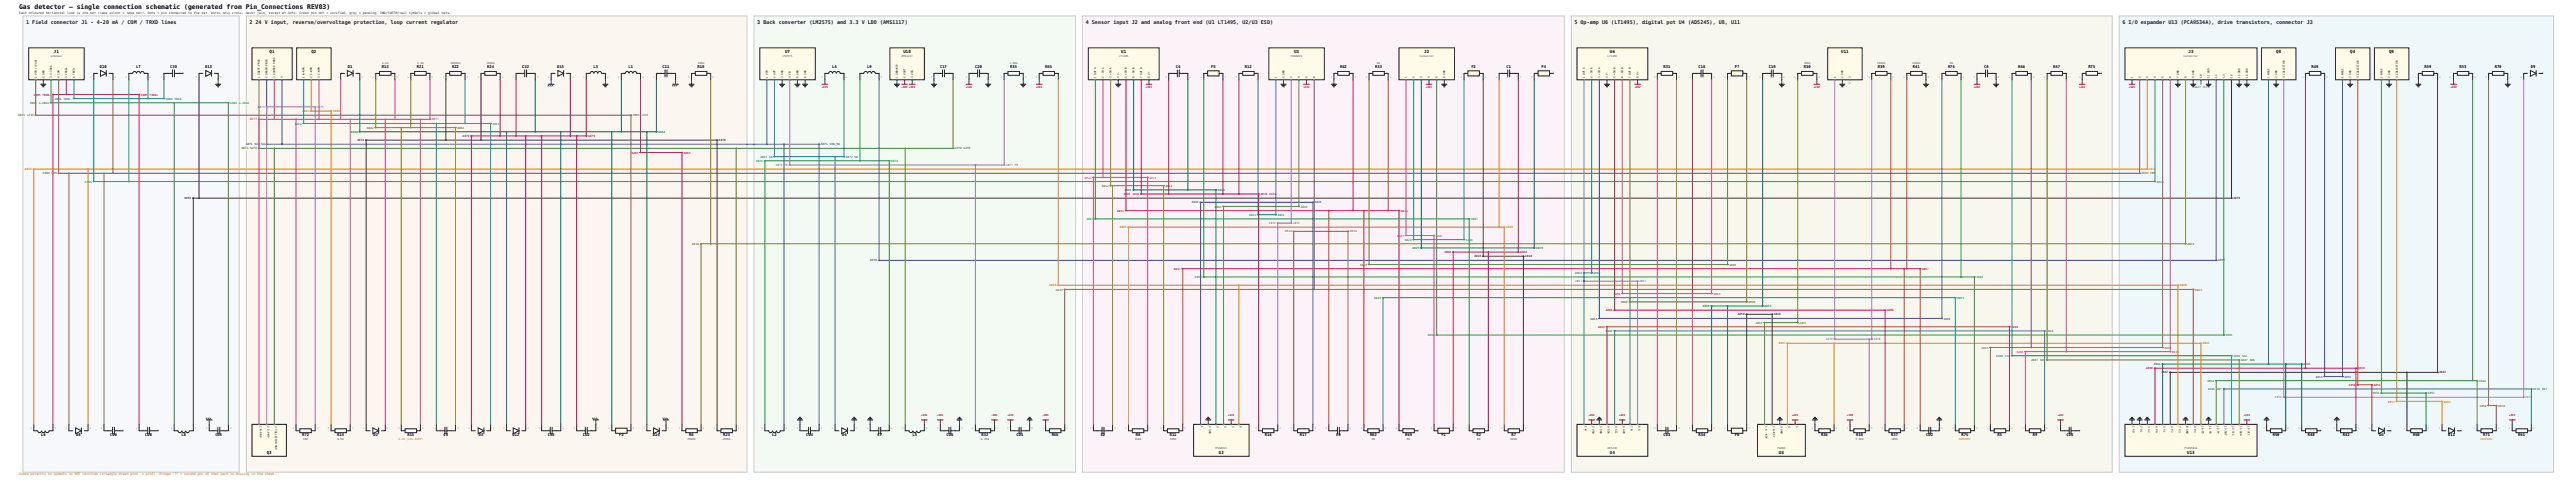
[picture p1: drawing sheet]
<svg xmlns="http://www.w3.org/2000/svg" width="2137mm" height="402mm" viewBox="0 0 2137 402" stroke-linecap="round" stroke-linejoin="round" font-family="sans-serif">
<defs><g id="words">
<text font-size="5.3" x="16" y="7">Gas detector – single connection schematic (generated from Pin_Connections REV03)</text>
<g font-size="4.2" fill="#222">
<text x="22" y="20">1 Field connector J1 - 4-20 mA / COM / TRXD lines</text>
<text x="207" y="20">2 24 V input, reverse/overvoltage protection, loop current regulator</text>
<text x="628" y="20">3 Buck converter (LM2575) and 3.3 V LDO (AMS1117)</text>
<text x="901" y="20">4 Sensor input J2 and analog front end (U1 LT1495, U2/U3 ESD)</text>
<text x="1306" y="20">5 Op-amp U6 (LT1495), digital pot U4 (AD5245), U8, U11</text>
<text x="1761" y="20">6 I/O expander U13 (PCA9534A), drive transistors, connector J3</text>
</g>
<g font-size="3.4">
<text x="45" y="44">J1</text>
<text x="224" y="44">Q1</text>
<text x="258" y="44">Q2</text>
<text x="651" y="44">U7</text>
<text x="749" y="44">U10</text>
<text x="930" y="44">U1</text>
<text x="1073" y="44">U3</text>
<text x="1181" y="44">J2</text>
<text x="1335" y="44">U6</text>
<text x="1527" y="44">U11</text>
<text x="1815" y="44">J3</text>
<text x="1888" y="44">Q8</text>
<text x="1949" y="44">Q4</text>
<text x="1982" y="44">Q9</text>
<text x="221" y="376">Q3</text>
<text x="1011" y="376">U2</text>
<text x="1335" y="376">U4</text>
<text x="1476" y="376">U8</text>
<text x="1814" y="376">U13</text>
</g>
<g font-size="3.2">
<text x="83" y="56">D10</text>
<text x="113" y="56">L7</text>
<text x="141" y="56">C30</text>
<text x="170" y="56">D13</text>
<text x="289" y="56">D1</text>
<text x="317" y="56">R13</text>
<text x="346" y="56">R21</text>
<text x="375" y="56">R22</text>
<text x="404" y="56">R24</text>
<text x="433" y="56">C32</text>
<text x="462" y="56">D15</text>
<text x="492" y="56">L3</text>
<text x="521" y="56">L1</text>
<text x="550" y="56">C11</text>
<text x="579" y="56">R10</text>
<text x="690" y="56">L4</text>
<text x="719" y="56">L9</text>
<text x="780" y="56">C17</text>
<text x="809" y="56">C20</text>
<text x="838" y="56">R35</text>
<text x="867" y="56">R65</text>
<text x="975" y="56">C4</text>
<text x="1005" y="56">F5</text>
<text x="1033" y="56">R12</text>
<text x="1112" y="56">R62</text>
<text x="1141" y="56">R33</text>
<text x="1220" y="56">F2</text>
<text x="1250" y="56">C1</text>
<text x="1279" y="56">F4</text>
<text x="1380" y="56">R31</text>
<text x="1409" y="56">C18</text>
<text x="1439" y="56">F7</text>
<text x="1467" y="56">C19</text>
<text x="1496" y="56">R30</text>
<text x="1558" y="56">R39</text>
<text x="1587" y="56">R41</text>
<text x="1616" y="56">R74</text>
<text x="1646" y="56">C8</text>
<text x="1674" y="56">R46</text>
<text x="1703" y="56">R47</text>
<text x="1732" y="56">R73</text>
<text x="1917" y="56">R40</text>
<text x="2011" y="56">R59</text>
<text x="2040" y="56">R53</text>
<text x="2069" y="56">R70</text>
<text x="2099" y="56">D9</text>
<text x="34" y="362">L6</text>
<text x="63" y="362">D8</text>
<text x="91" y="362">C26</text>
<text x="120" y="362">C28</text>
<text x="150" y="362">L8</text>
<text x="179" y="362">C15</text>
<text x="251" y="362">R72</text>
<text x="280" y="362">R14</text>
<text x="310" y="362">D2</text>
<text x="338" y="362">R15</text>
<text x="368" y="362">C3</text>
<text x="397" y="362">D3</text>
<text x="425" y="362">D12</text>
<text x="454" y="362">C33</text>
<text x="483" y="362">C12</text>
<text x="513" y="362">F3</text>
<text x="542" y="362">D14</text>
<text x="572" y="362">R6</text>
<text x="600" y="362">R23</text>
<text x="640" y="362">L2</text>
<text x="669" y="362">C14</text>
<text x="699" y="362">D4</text>
<text x="728" y="362">C7</text>
<text x="757" y="362">L5</text>
<text x="785" y="362">C16</text>
<text x="814" y="362">R32</text>
<text x="843" y="362">C21</text>
<text x="872" y="362">R66</text>
<text x="913" y="362">C2</text>
<text x="942" y="362">R8</text>
<text x="970" y="362">R11</text>
<text x="1049" y="362">R16</text>
<text x="1078" y="362">R17</text>
<text x="1108" y="362">C9</text>
<text x="1136" y="362">R63</text>
<text x="1166" y="362">R69</text>
<text x="1196" y="362">F1</text>
<text x="1225" y="362">R2</text>
<text x="1254" y="362">R7</text>
<text x="1380" y="362">C13</text>
<text x="1409" y="362">R34</text>
<text x="1439" y="362">F6</text>
<text x="1511" y="362">R36</text>
<text x="1540" y="362">R38</text>
<text x="1569" y="362">R37</text>
<text x="1598" y="362">C22</text>
<text x="1627" y="362">R75</text>
<text x="1657" y="362">R5</text>
<text x="1686" y="362">R9</text>
<text x="1714" y="362">C25</text>
<text x="1885" y="362">R50</text>
<text x="1914" y="362">R48</text>
<text x="1943" y="362">R42</text>
<text x="1973" y="362">D6</text>
<text x="2002" y="362">R60</text>
<text x="2031" y="362">D11</text>
<text x="2060" y="362">R71</text>
<text x="2089" y="362">R61</text>
</g>
<text font-size="2.6" fill="#333" x="16" y="12">Each coloured horizontal line is one net (same colour = same net). Dots = pin connected to the net. Wires only cross, never join, except at dots. Green pin dot = verified, grey = pending. GND/EARTH/rail symbols = global nets.</text>
<text font-size="2.6" fill="#b36b00" x="16" y="394">Diode polarity in symbols is NOT verified (triangle drawn pin1 -&gt; pin2). Orange &quot;?&quot; = second pin of that part is missing in the sheet.</text>
<g font-size="2.4" fill="#c60">
<text x="151" y="62">?</text>
<text x="1288" y="62">?</text>
<text x="1742" y="62">?</text>
<text x="2109" y="62">?</text>
<text x="101" y="358">?</text>
<text x="131" y="358">?</text>
<text x="1176" y="358">?</text>
<text x="1724" y="358">?</text>
<text x="1924" y="358">?</text>
<text x="1983" y="358">?</text>
<text x="2041" y="358">?</text>
</g>
<g font-size="2.4" fill="#d62728">
<text x="28" y="79">A005 TRXD+</text>
<text x="117" y="79">A005 TRXD+</text>
<text x="524" y="127">A085</text>
<text x="567" y="127">A085</text>
<text x="927" y="176">A013</text>
<text x="1162" y="176">A013</text>
<text x="974" y="224">A067</text>
<text x="1594" y="224">A067</text>
<text x="1326" y="272">A049</text>
<text x="1668" y="272">A049</text>
<text x="1948" y="320">A056</text>
<text x="1969" y="320">A056</text>
</g>
<g font-size="2.4" fill="#1f77b4">
<text x="45" y="83">A006 TRXD-</text>
<text x="138" y="83">A006 TRXD-</text>
<text x="631" y="131">A072 SW</text>
<text x="702" y="131">A072 SW</text>
<text x="1036" y="179">A021</text>
<text x="1060" y="179">A021</text>
<text x="1307" y="227">A062</text>
<text x="1322" y="227">A062</text>
<text x="1332" y="275">A048</text>
<text x="1698" y="275">A048</text>
<text x="1832" y="323">A045 INT</text>
<text x="2101" y="323">A045 INT</text>
</g>
<g font-size="2.4" fill="#2ca02c">
<text x="25" y="86">A003 4-20mA</text>
<text x="191" y="86">A003 4-20mA</text>
<text x="627" y="134">A076</text>
<text x="739" y="134">A076</text>
<text x="901" y="182">A007</text>
<text x="1220" y="182">A007</text>
<text x="991" y="231">A064</text>
<text x="1639" y="231">A064</text>
<text x="1184" y="279">A031</text>
<text x="1846" y="279">A031</text>
<text x="1968" y="327">A051</text>
<text x="2014" y="327">A051</text>
</g>
<g font-size="2.4" fill="#9467bd">
<text x="214" y="90">A075</text>
<text x="263" y="90">A075</text>
<text x="643" y="138">A073 FB</text>
<text x="834" y="138">A073 FB</text>
<text x="1053" y="186">A022</text>
<text x="1073" y="186">A022</text>
<text x="1307" y="234">A061</text>
<text x="1360" y="234">A061</text>
<text x="1515" y="282">A070</text>
<text x="1554" y="282">A070</text>
<text x="1887" y="330">A054</text>
<text x="2095" y="330">A054</text>
</g>
<g font-size="2.4" fill="#e07b00">
<text x="251" y="93">A083</text>
<text x="276" y="93">A083</text>
<text x="21" y="141">A032</text>
<text x="1783" y="141">A032</text>
<text x="929" y="189">A009</text>
<text x="1249" y="189">A009</text>
<text x="871" y="237">A020</text>
<text x="1808" y="237">A020</text>
<text x="1475" y="286">A043</text>
<text x="1827" y="286">A043</text>
<text x="1981" y="334">A052</text>
<text x="2027" y="334">A052</text>
</g>
<g font-size="2.4" fill="#8c564b">
<text x="15" y="96">A001 +24V</text>
<text x="525" y="96">A001 +24V</text>
<text x="36" y="145">A004 COM</text>
<text x="1776" y="145">A004 COM</text>
<text x="1066" y="193">A014</text>
<text x="1120" y="193">A014</text>
<text x="876" y="241">A023</text>
<text x="1821" y="241">A023</text>
<text x="1644" y="289">A034</text>
<text x="1795" y="289">A034</text>
<text x="2057" y="337">A050</text>
<text x="2072" y="337">A050</text>
</g>
<g font-size="2.4" fill="#d6339f">
<text x="208" y="100">A077</text>
<text x="358" y="100">A077</text>
<text x="900" y="148">A011</text>
<text x="954" y="148">A011</text>
<text x="1159" y="196">A027</text>
<text x="1191" y="196">A027</text>
<text x="1338" y="244">A060</text>
<text x="1421" y="244">A060</text>
<text x="1673" y="292">A035</text>
<text x="1802" y="292">A035</text>
</g>
<g font-size="2.4" fill="#0097a7">
<text x="245" y="103">A081</text>
<text x="409" y="103">A081</text>
<text x="70" y="151">A026</text>
<text x="1789" y="151">A026</text>
<text x="1165" y="200">A028</text>
<text x="1216" y="200">A028</text>
<text x="1140" y="248">A065</text>
<text x="1623" y="248">A065</text>
<text x="1656" y="296">A046 SCL</text>
<text x="1853" y="296">A046 SCL</text>
</g>
<g font-size="2.4" fill="#8a8a00">
<text x="304" y="107">A082</text>
<text x="379" y="107">A082</text>
<text x="914" y="155">A012</text>
<text x="967" y="155">A012</text>
<text x="574" y="203">A036</text>
<text x="1815" y="203">A036</text>
<text x="1345" y="251">A068</text>
<text x="1450" y="251">A068</text>
<text x="1685" y="299">A047 SDA</text>
<text x="1859" y="299">A047 SDA</text>
</g>
<g font-size="2.4" fill="#00695c">
<text x="291" y="110">A084</text>
<text x="546" y="110">A084</text>
<text x="933" y="158">A015</text>
<text x="1010" y="158">A015</text>
<text x="1172" y="207">A029</text>
<text x="1274" y="207">A029</text>
<text x="1412" y="255">A059</text>
<text x="1464" y="255">A059</text>
<text x="1787" y="303">A041</text>
<text x="1911" y="303">A041</text>
</g>
<g font-size="2.4" fill="#ad1457">
<text x="384" y="114">A079</text>
<text x="488" y="114">A079</text>
<text x="932" y="162">A016 1V26</text>
<text x="1046" y="162">A016 1V26</text>
<text x="1198" y="210">A008</text>
<text x="1261" y="210">A008</text>
<text x="1332" y="258">A066</text>
<text x="1565" y="258">A066</text>
<text x="1780" y="306">A040</text>
<text x="1956" y="306">A040</text>
</g>
<g font-size="2.4" fill="#4e342e">
<text x="296" y="117">A078</text>
<text x="596" y="117">A078</text>
<text x="153" y="165">A039</text>
<text x="1853" y="165">A039</text>
<text x="1223" y="213">A010</text>
<text x="1265" y="213">A010</text>
<text x="1442" y="262">A058</text>
<text x="1472" y="262">A058</text>
<text x="1793" y="310">A042</text>
<text x="2024" y="310">A042</text>
</g>
<g font-size="2.4" fill="#558b2f">
<text x="200" y="124">A074 GATE</text>
<text x="792" y="124">A074 GATE</text>
<text x="1008" y="172">A019</text>
<text x="1079" y="172">A019</text>
<text x="1128" y="220">A069</text>
<text x="1435" y="220">A069</text>
<text x="1456" y="268">A057</text>
<text x="1493" y="268">A057</text>
<text x="1831" y="317">A044</text>
<text x="2056" y="317">A044</text>
</g>
<g font-size="2.4" fill="#3949ab">
<text x="204" y="121">A071 VIN_SW</text>
<text x="681" y="121">A071 VIN_SW</text>
<text x="989" y="169">A018</text>
<text x="1091" y="169">A018</text>
<text x="722" y="217">A038</text>
<text x="1840" y="217">A038</text>
<text x="1319" y="265">A063</text>
<text x="1612" y="265">A063</text>
<text x="1921" y="313">A055</text>
<text x="1945" y="313">A055</text>
</g>
<g font-size="2.2" fill="#555">
<text x="42" y="47">Unknown</text>
<text x="649" y="47">LM2575</text>
<text x="748" y="47">AMS1117</text>
<text x="928" y="47">LT1495</text>
<text x="1071" y="47">ESDA6V1</text>
<text x="1177" y="47">Connector</text>
<text x="1333" y="47">LT1495</text>
<text x="1811" y="47">Connector</text>
<text x="317" y="53">2.2Ω</text>
<text x="346" y="53">2.2Ω</text>
<text x="374" y="53">1000KΩ</text>
<text x="404" y="53">100KΩ</text>
<text x="579" y="53">10KΩ</text>
<text x="837" y="53">1.8KΩ</text>
<text x="1142" y="53">0Ω</text>
<text x="1496" y="53">10KΩ</text>
<text x="1557" y="53">100KΩ</text>
<text x="1586" y="53">100KΩ</text>
<text x="1617" y="53">0Ω</text>
<text x="251" y="365">1KΩ</text>
<text x="280" y="365">6.8Ω</text>
<text x="570" y="365">200KΩ</text>
<text x="599" y="365">100KΩ</text>
<text x="814" y="365">6.2KΩ</text>
<text x="941" y="365">10KΩ</text>
<text x="970" y="365">10KΩ</text>
<text x="1138" y="365">0Ω</text>
<text x="1167" y="365">0Ω</text>
<text x="1225" y="365">0Ω</text>
<text x="1253" y="365">680Ω</text>
<text x="1539" y="365">3.9KΩ</text>
<text x="1569" y="365">10KΩ</text>
<text x="1008" y="373">ESDA6V1</text>
<text x="1333" y="373">AD5245</text>
<text x="1474" y="373">FSA66</text>
<text x="1812" y="373">PCA9534A</text>
</g>
<g font-size="2.2" fill="#b36b00">
<text x="331" y="365">2.2Ω (was R16?)</text>
<text x="1625" y="365">REMOVED</text>
<text x="2058" y="365">REMOVED</text>
</g>
<g font-size="2.1">
<text x="30" y="65" transform="rotate(-90 30 65)">1 VIN (+24V)</text>
<text x="37" y="65" transform="rotate(-90 37 65)">2 GND</text>
<text x="43" y="65" transform="rotate(-90 43 65)">3 4-20mA</text>
<text x="49" y="65" transform="rotate(-90 49 65)">4 COM</text>
<text x="56" y="65" transform="rotate(-90 56 65)">5 TRXD+</text>
<text x="62" y="65" transform="rotate(-90 62 65)">6 TRXD-</text>
<text x="216" y="65" transform="rotate(-90 216 65)">1 GAITE-PMOS</text>
<text x="222" y="65" transform="rotate(-90 222 65)">2 DRAIN-PMOS</text>
<text x="228" y="65" transform="rotate(-90 228 65)">3 SOURSE-PMOS</text>
<text x="235" y="65" transform="rotate(-90 235 65)">4</text>
<text x="253" y="65" transform="rotate(-90 253 65)">1 B-NPN</text>
<text x="259" y="65" transform="rotate(-90 259 65)">2 E-NPN</text>
<text x="265" y="65" transform="rotate(-90 265 65)">3 C-NPN</text>
<text x="637" y="65" transform="rotate(-90 637 65)">1 VIN</text>
<text x="643" y="65" transform="rotate(-90 643 65)">2 OUT</text>
<text x="650" y="65" transform="rotate(-90 650 65)">3 GND</text>
<text x="656" y="65" transform="rotate(-90 656 65)">4 FB</text>
<text x="662" y="65" transform="rotate(-90 662 65)">5 GND</text>
<text x="669" y="65" transform="rotate(-90 669 65)">6 GND</text>
<text x="745" y="65" transform="rotate(-90 745 65)">1 GND/ADJ</text>
<text x="751" y="65" transform="rotate(-90 751 65)">2 VOUT</text>
<text x="758" y="65" transform="rotate(-90 758 65)">3 VIN</text>
<text x="909" y="65" transform="rotate(-90 909 65)">1 OUT A</text>
<text x="916" y="65" transform="rotate(-90 916 65)">2 -IN A</text>
<text x="922" y="65" transform="rotate(-90 922 65)">3 +IN A</text>
<text x="928" y="65" transform="rotate(-90 928 65)">4 V-</text>
<text x="935" y="65" transform="rotate(-90 935 65)">5 +IN B</text>
<text x="941" y="65" transform="rotate(-90 941 65)">6 -IN B</text>
<text x="947" y="65" transform="rotate(-90 947 65)">7 OUT B</text>
<text x="954" y="65" transform="rotate(-90 954 65)">8 V+</text>
<text x="1059" y="65" transform="rotate(-90 1059 65)">1</text>
<text x="1065" y="65" transform="rotate(-90 1065 65)">2 GND</text>
<text x="1072" y="65" transform="rotate(-90 1072 65)">3</text>
<text x="1078" y="65" transform="rotate(-90 1078 65)">4</text>
<text x="1085" y="65" transform="rotate(-90 1085 65)">5</text>
<text x="1091" y="65" transform="rotate(-90 1091 65)">6</text>
<text x="1167" y="65" transform="rotate(-90 1167 65)">1</text>
<text x="1173" y="65" transform="rotate(-90 1173 65)">2</text>
<text x="1180" y="65" transform="rotate(-90 1180 65)">3</text>
<text x="1186" y="65" transform="rotate(-90 1186 65)">4</text>
<text x="1192" y="65" transform="rotate(-90 1192 65)">5</text>
<text x="1199" y="65" transform="rotate(-90 1199 65)">6 GND</text>
<text x="1315" y="65" transform="rotate(-90 1315 65)">1 OUT A</text>
<text x="1321" y="65" transform="rotate(-90 1321 65)">2 -IN A</text>
<text x="1327" y="65" transform="rotate(-90 1327 65)">3 +IN A</text>
<text x="1334" y="65" transform="rotate(-90 1334 65)">4 V-</text>
<text x="1340" y="65" transform="rotate(-90 1340 65)">5 +IN B</text>
<text x="1346" y="65" transform="rotate(-90 1346 65)">6 -IN B</text>
<text x="1353" y="65" transform="rotate(-90 1353 65)">7 OUT B</text>
<text x="1359" y="65" transform="rotate(-90 1359 65)">8 V+</text>
<text x="1523" y="65" transform="rotate(-90 1523 65)">1</text>
<text x="1529" y="65" transform="rotate(-90 1529 65)">2 GND</text>
<text x="1535" y="65" transform="rotate(-90 1535 65)">3</text>
<text x="1769" y="65" transform="rotate(-90 1769 65)">1</text>
<text x="1776" y="65" transform="rotate(-90 1776 65)">2</text>
<text x="1782" y="65" transform="rotate(-90 1782 65)">3</text>
<text x="1788" y="65" transform="rotate(-90 1788 65)">4</text>
<text x="1795" y="65" transform="rotate(-90 1795 65)">5</text>
<text x="1801" y="65" transform="rotate(-90 1801 65)">6</text>
<text x="1807" y="65" transform="rotate(-90 1807 65)">7 GND</text>
<text x="1814" y="65" transform="rotate(-90 1814 65)">8</text>
<text x="1820" y="65" transform="rotate(-90 1820 65)">9 GND</text>
<text x="1826" y="65" transform="rotate(-90 1826 65)">10</text>
<text x="1833" y="65" transform="rotate(-90 1833 65)">11 GND</text>
<text x="1839" y="65" transform="rotate(-90 1839 65)">12</text>
<text x="1845" y="65" transform="rotate(-90 1845 65)">13</text>
<text x="1852" y="65" transform="rotate(-90 1852 65)">14</text>
<text x="1858" y="65" transform="rotate(-90 1858 65)">15 GND</text>
<text x="1865" y="65" transform="rotate(-90 1865 65)">16 GND</text>
<text x="1883" y="65" transform="rotate(-90 1883 65)">1 BASE</text>
<text x="1889" y="65" transform="rotate(-90 1889 65)">2 GND</text>
<text x="1895" y="65" transform="rotate(-90 1895 65)">3 COLLECTOR</text>
<text x="1944" y="65" transform="rotate(-90 1944 65)">1 BASE</text>
<text x="1950" y="65" transform="rotate(-90 1950 65)">2 GND</text>
<text x="1957" y="65" transform="rotate(-90 1957 65)">3 COLLECTOR</text>
<text x="1976" y="65" transform="rotate(-90 1976 65)">1 BASE</text>
<text x="1983" y="65" transform="rotate(-90 1983 65)">2 GND</text>
<text x="1989" y="65" transform="rotate(-90 1989 65)">3 COLLECTOR</text>
<text x="216" y="353" transform="rotate(90 216 353)">1 B-PNP</text>
<text x="222" y="353" transform="rotate(90 222 353)">2 E-PNP</text>
<text x="228" y="353" transform="rotate(90 228 353)">3 COLLECTOR-PNP</text>
<text x="997" y="353" transform="rotate(90 997 353)">1</text>
<text x="1003" y="353" transform="rotate(90 1003 353)">2 GND</text>
<text x="1009" y="353" transform="rotate(90 1009 353)">3</text>
<text x="1016" y="353" transform="rotate(90 1016 353)">4</text>
<text x="1022" y="353" transform="rotate(90 1022 353)">5</text>
<text x="1028" y="353" transform="rotate(90 1028 353)">6</text>
<text x="1315" y="353" transform="rotate(90 1315 353)">1 W</text>
<text x="1321" y="353" transform="rotate(90 1321 353)">2 VDD</text>
<text x="1327" y="353" transform="rotate(90 1327 353)">3 GND</text>
<text x="1334" y="353" transform="rotate(90 1334 353)">4 SDA</text>
<text x="1340" y="353" transform="rotate(90 1340 353)">5 SCL</text>
<text x="1346" y="353" transform="rotate(90 1346 353)">6 AD0</text>
<text x="1353" y="353" transform="rotate(90 1353 353)">7 B</text>
<text x="1359" y="353" transform="rotate(90 1359 353)">8 A</text>
<text x="1464" y="353" transform="rotate(90 1464 353)">1 A -KEY</text>
<text x="1471" y="353" transform="rotate(90 1471 353)">2 B-KEY</text>
<text x="1477" y="353" transform="rotate(90 1477 353)">3 GND</text>
<text x="1484" y="353" transform="rotate(90 1484 353)">4</text>
<text x="1490" y="353" transform="rotate(90 1490 353)">5</text>
<text x="1769" y="353" transform="rotate(90 1769 353)">1 A0</text>
<text x="1776" y="353" transform="rotate(90 1776 353)">2 A1</text>
<text x="1782" y="353" transform="rotate(90 1782 353)">3 A2</text>
<text x="1788" y="353" transform="rotate(90 1788 353)">4 P0</text>
<text x="1795" y="353" transform="rotate(90 1795 353)">5 P1</text>
<text x="1801" y="353" transform="rotate(90 1801 353)">6 P2</text>
<text x="1807" y="353" transform="rotate(90 1807 353)">7 P3</text>
<text x="1814" y="353" transform="rotate(90 1814 353)">8 GND</text>
<text x="1820" y="353" transform="rotate(90 1820 353)">9 P4</text>
<text x="1826" y="353" transform="rotate(90 1826 353)">10 P5</text>
<text x="1833" y="353" transform="rotate(90 1833 353)">11 P6</text>
<text x="1839" y="353" transform="rotate(90 1839 353)">12 P7</text>
<text x="1845" y="353" transform="rotate(90 1845 353)">13 INT</text>
<text x="1852" y="353" transform="rotate(90 1852 353)">14 SCL</text>
<text x="1858" y="353" transform="rotate(90 1858 353)">15 SDA</text>
<text x="1865" y="353" transform="rotate(90 1865 353)">16 VCC</text>
</g>
<g font-size="2.1" fill="#c00">
<text x="682" y="73">+5V5</text>
<text x="748" y="73">+3V3 +5V5</text>
<text x="801" y="73">+5V5</text>
<text x="859" y="73">+3V3</text>
<text x="950" y="73">+2V2</text>
<text x="1081" y="73">+2V2</text>
<text x="1183" y="73">+2V2</text>
<text x="1356" y="73">+2V2</text>
<text x="1505" y="73">+2V2</text>
<text x="1637" y="73">+2V2</text>
<text x="1725" y="73">+2V2</text>
<text x="1766" y="73">+5V5</text>
<text x="2033" y="73">+3V3</text>
<text x="764" y="345">+5V5</text>
<text x="777" y="345">+5V5</text>
<text x="822" y="345">+5V5</text>
<text x="836" y="345">+3V3</text>
<text x="865" y="345">+3V3</text>
<text x="1019" y="345">+2V2</text>
<text x="1318" y="345">+2V2</text>
<text x="1343" y="345">+2V2</text>
<text x="1487" y="345">+2V2</text>
<text x="1532" y="345">+3V3</text>
<text x="1707" y="345">+2V2</text>
<text x="1861" y="345">+3V3</text>
<text x="2081" y="345">+3V3</text>
</g>
<text font-size="2.1" fill="#1f4fa3" x="1821" y="73">A037 1V2</text>
<g font-size="1.9" fill="#777">
<text x="95" y="64">2</text>
<text x="124" y="64">2</text>
<text x="133" y="64">1</text>
<text x="162" y="64">1</text>
<text x="183" y="64">2</text>
<text x="300" y="64">2</text>
<text x="329" y="64">2</text>
<text x="358" y="64">2</text>
<text x="367" y="64">1</text>
<text x="387" y="64">2</text>
<text x="396" y="64">1</text>
<text x="416" y="64">2</text>
<text x="425" y="64">1</text>
<text x="446" y="64">2</text>
<text x="455" y="64">1</text>
<text x="475" y="64">2</text>
<text x="484" y="64">1</text>
<text x="504" y="64">2</text>
<text x="702" y="64">2</text>
<text x="711" y="64">1</text>
<text x="731" y="64">2</text>
<text x="772" y="64">1</text>
<text x="792" y="64">2</text>
<text x="801" y="64">1</text>
<text x="821" y="64">2</text>
<text x="830" y="64">1</text>
<text x="850" y="64">2</text>
<text x="859" y="64">1</text>
<text x="879" y="64">2</text>
<text x="987" y="64">2</text>
<text x="1016" y="64">3</text>
<text x="1045" y="64">2</text>
<text x="1104" y="64">1</text>
<text x="1124" y="64">2</text>
<text x="1133" y="64">1</text>
<text x="1153" y="64">2</text>
<text x="1212" y="64">1</text>
<text x="1241" y="64">1</text>
<text x="1261" y="64">2</text>
<text x="1270" y="64">3</text>
<text x="1480" y="64">2</text>
<text x="1509" y="64">2</text>
<text x="1570" y="64">2</text>
<text x="1599" y="64">2</text>
<text x="1628" y="64">2</text>
<text x="1637" y="64">1</text>
<text x="1657" y="64">2</text>
<text x="1666" y="64">1</text>
<text x="1686" y="64">2</text>
<text x="1695" y="64">1</text>
<text x="1716" y="64">2</text>
<text x="1725" y="64">2</text>
<text x="2082" y="64">2</text>
<text x="45" y="355">2</text>
<text x="54" y="355">1</text>
<text x="75" y="355">2</text>
<text x="84" y="355">1</text>
<text x="113" y="355">1</text>
<text x="142" y="355">1</text>
<text x="162" y="355">2</text>
<text x="171" y="355">1</text>
<text x="191" y="355">2</text>
<text x="243" y="355">1</text>
<text x="263" y="355">2</text>
<text x="272" y="355">1</text>
<text x="292" y="355">2</text>
<text x="301" y="355">1</text>
<text x="321" y="355">2</text>
<text x="330" y="355">1</text>
<text x="350" y="355">2</text>
<text x="467" y="355">2</text>
<text x="496" y="355">2</text>
<text x="525" y="355">2</text>
<text x="554" y="355">2</text>
<text x="563" y="355">1</text>
<text x="583" y="355">2</text>
<text x="592" y="355">1</text>
<text x="612" y="355">2</text>
<text x="652" y="355">2</text>
<text x="661" y="355">1</text>
<text x="681" y="355">2</text>
<text x="690" y="355">1</text>
<text x="710" y="355">2</text>
<text x="719" y="355">1</text>
<text x="739" y="355">2</text>
<text x="748" y="355">1</text>
<text x="768" y="355">2</text>
<text x="885" y="355">2</text>
<text x="983" y="355">2</text>
<text x="1061" y="355">2</text>
<text x="1091" y="355">2</text>
<text x="1120" y="355">2</text>
<text x="1129" y="355">1</text>
<text x="1149" y="355">2</text>
<text x="1158" y="355">2</text>
<text x="1187" y="355">1</text>
<text x="1216" y="355">1</text>
<text x="1236" y="355">2</text>
<text x="1245" y="355">1</text>
<text x="1265" y="355">2</text>
<text x="1503" y="355">1</text>
<text x="1523" y="355">2</text>
<text x="1532" y="355">1</text>
<text x="1552" y="355">2</text>
<text x="1561" y="355">1</text>
<text x="1581" y="355">2</text>
<text x="1590" y="355">1</text>
<text x="1610" y="355">2</text>
<text x="1619" y="355">1</text>
<text x="1639" y="355">2</text>
<text x="1898" y="355">2</text>
<text x="1956" y="355">2</text>
<text x="1994" y="355">1</text>
<text x="2014" y="355">2</text>
<text x="2023" y="355">1</text>
<text x="2052" y="355">1</text>
<text x="2072" y="355">2</text>
<text x="2081" y="355">1</text>
<text x="2101" y="355">2</text>
</g>
<text font-size="1.9" fill="#888" x="1533" y="69">NC</text>
</g></defs>
<path d="M19 13h179v379h-179z" fill="#f6f8fc" stroke="#c9c9c9" stroke-width=".83"/>
<path d="M204 13h416v379h-416z" fill="#fbf6f0" stroke="#c9c9c9" stroke-width=".83"/>
<path d="M625 13h267v379h-267z" fill="#f3faf4" stroke="#c9c9c9" stroke-width=".83"/>
<path d="M898 13h400v379h-400z" fill="#fbf3f8" stroke="#c9c9c9" stroke-width=".83"/>
<path d="M1303 13h449v379h-449z" fill="#f7f7ee" stroke="#c9c9c9" stroke-width=".83"/>
<path d="M1758 13h360v379h-360z" fill="#eef8fa" stroke="#c9c9c9" stroke-width=".83"/>
<path d="M43 78h73M530 126h36M933 175h228M980 223h614M1332 271h336M1955 319h13" fill="none" stroke="#d62728" stroke-width=".83"/>
<g fill="none" stroke="#fff" stroke-width=".83" stroke-linecap="butt">
<path d="M29 78v1h-1zM29 78v1zM30 78a.7 .7 0 0 1 1 0 .7 .7 0 0 1 0 1 .7 .7 0 0 1-1 0zM30 78v1zM31 78a.7 .7 0 0 1 1 0 .7 .7 0 0 1 0 1 .7 .7 0 0 1-1 0zM31 78l1 1zM33 78a.7 .7 0 0 1 1 1 1 1 0 0 1-2 0h1v-1zM35 78h1v1zM37 78h1v1h-1zM38 78h1v1h-1l1-1zM40 78h1l-1 1zM40 78v1z"/>
<path d="M41 78h1v1h-1zM117 78l1 1h-1zM118 78v1zM119 78a.7 .7 0 0 1 1 0 .7 .7 0 0 1-1 1zM119 78v1zM120 78a.7 .7 0 0 1 1 0 .7 .7 0 0 1 0 1 .7 .7 0 0 1-1 0zM120 78l1 1zM121 78h1a.6 .6 0 0 1 0 1 .6 .6 0 0 1-1 0h1l-1-1zM124 78h1v1zM126 78h1v1h-1zM127 78h1v1h-1l1-1zM129 78h1l-1 1z"/>
<path d="M129 78v1zM130 78h1v1h-1zM16 95l1 1h-1h-1zM16 95v1zM17 95a.7 .7 0 0 1 1 0 .7 .7 0 0 1 0 1 .7 .7 0 0 1-1 0zM17 95v1zM18 95a.7 .7 0 0 1 1 0 .7 .7 0 0 1 0 1 .7 .7 0 0 1-1 0zM19 95v1zM20 95l1 1h-1zM22 96l1-1 1 1h-1zM24 95a.7 .7 0 0 1 1 0 .7 .7 0 0 1-1 1h1h-1l1-1zM25 84l1 2h-1z"/>
<path d="M26 95v1h-1zM26 95v1zM27 95v1l1-1v1h-1zM27 84a.7 .7 0 0 1 1 1 .7 .7 0 0 1 0 1 .7 .7 0 0 1-1 0zM27 85v1zM28 84a.7 .7 0 0 1 1 1 .7 .7 0 0 1 0 1 .7 .7 0 0 1-1 0zM28 85l1 1zM29 84l1 1v1h-1h1zM33 84v2h-1zM34 85l1 1zM35 84a.7 .7 0 0 1 1 1 .7 .7 0 0 1 0 1h-1l1-1zM37 84a.7 .7 0 0 1 1 1 .7 .7 0 0 1 0 1 .7 .7 0 0 1-1 0z"/>
<path d="M37 85v1zM38 85h1v1v-1v1l-1-1v1zM40 84l1 2h-1h-1zM46 81l1 2-1-1-1 1zM46 81v1zM47 81a.7 .7 0 0 1 1 0 .7 .7 0 0 1 0 1 .7 .7 0 0 1-1 0zM48 81v1zM49 81a.7 .7 0 0 1 1 0 .7 .7 0 0 1-1 1 .7 .7 0 0 1-1 0zM49 81v1zM50 81h1l-1 1h1a.7 .7 0 0 1 0 1 .7 .7 0 0 1-1 0 .7 .7 0 0 1 0-1zM53 81h1v2zM54 81h1v2v-1l-1 1z"/>
<path d="M55 81v1zM56 81h1l-1 1 1 1-1-1v1v-1zM57 81h1v2h-1zM57 81l1 1zM138 81l1 2v-1l-1 1zM138 81v1zM139 81a.7 .7 0 0 1 1 0 .7 .7 0 0 1 0 1 .7 .7 0 0 1-1 0zM140 81v1zM141 81a.7 .7 0 0 1 1 0 .7 .7 0 0 1 0 1 .7 .7 0 0 1-1 0zM141 81v1zM142 81h1l-1 1h1a.7 .7 0 0 1 0 1 .7 .7 0 0 1-1 0 .7 .7 0 0 1 0-1zM145 81h1v2z"/>
<path d="M146 81h1l1 2-1-1-1 1zM147 81v1zM148 81h1v1v1l-1-1v1v-1zM149 81h1v2h-1zM150 81v1zM151 82h1zM192 84v2h-1zM193 84a.7 .7 0 0 1 1 1 .7 .7 0 0 1 0 1 .7 .7 0 0 1-1 0zM193 85v1zM194 84a.7 .7 0 0 1 1 1 .7 .7 0 0 1 0 1 .7 .7 0 0 1-1 0zM195 85v1zM196 84l1 1-1 1h-1h1z"/>
<path d="M199 84v2h-1zM200 85l1 1zM201 84a.7 .7 0 0 1 1 1 .7 .7 0 0 1 0 1h-1l1-1zM203 84a.7 .7 0 0 1 1 1 .7 .7 0 0 1 0 1 .7 .7 0 0 1-1 0zM203 85v1zM204 85h1v1v-1v1l-1-1v1zM206 84l1 2h-1h-1zM208 98l1 2-1-1v1zM208 98v1zM209 98a.7 .7 0 0 1 1 0 .7 .7 0 0 1 0 1 .7 .7 0 0 1-1 0zM210 98v2zM211 98h1l-1 2v-2z"/>
<path d="M212 98h1l-1 2 1-2zM214 88l1 2v-1l-1 1zM215 88v1zM216 88a.7 .7 0 0 1 1 0 .7 .7 0 0 1-1 1 .7 .7 0 0 1-1 0zM216 88v1zM217 88h1l-1 2 1-2zM218 88h1a.6 .6 0 0 1 0 1 .7 .7 0 0 1-1 1l1-1h-1zM251 91l1 2h-1zM253 91a.7 .7 0 0 1 1 1 .7 .7 0 0 1-1 1 .7 .7 0 0 1 0-1zM253 92v1zM254 91l1 1v1h-1zM255 91h1v2h-1h1z"/>
<path d="M264 88v2v-1l-1 1zM264 88v1zM265 88a.7 .7 0 0 1 1 0 .7 .7 0 0 1 0 1 .7 .7 0 0 1-1 0zM265 88v1zM266 88h1v2v-2zM268 88a.7 .7 0 0 1 1 1 1.1 1.1 0 0 1-2 1l1-1zM277 91l1 2h-1h-1zM278 91a.7 .7 0 0 1 1 1 .7 .7 0 0 1 0 1 .7 .7 0 0 1-1-1zM278 92v1zM279 91l1 1v1h-1zM281 91h1v2h-1zM359 98l1 2-1-1-1 1z"/>
<path d="M359 98v1zM360 98a.7 .7 0 0 1 1 0 .7 .7 0 0 1 0 1 .7 .7 0 0 1-1 0zM360 98v2zM361 98h1v2v-2zM363 98h1l-1 2v-2zM525 95l1 1h-1zM526 95v1zM527 95a.7 .7 0 0 1 1 0 .7 .7 0 0 1-1 1zM527 95v1zM528 95a.7 .7 0 0 1 1 0 .7 .7 0 0 1 0 1 .7 .7 0 0 1-1 0zM528 95l1 1zM529 95h1l1 1h-2z"/>
<path d="M532 96l1-1v1zM534 95a.7 .7 0 0 1 1 0 .7 .7 0 0 1-1 1h1h-1v-1zM536 95v1h-1zM536 95l-1 1zM536 95l1 1 1-1-1 1zM204 119l1 2v-1l-1 1zM205 119v1zM206 119a.7 .7 0 0 1 1 0 .7 .7 0 0 1-1 1 .7 .7 0 0 1-1 0zM206 119v1zM207 119h1l-1 2 1-2zM208 119h1v2h-1zM211 119l1 1v-1v2h-1z"/>
<path d="M213 119h1v2h-1zM214 119l1 1v-1v2l-1-2v2zM217 119h1h-1a.7 .7 0 0 1 1 1 .7 .7 0 0 1-1 0h1zM218 119l1 1v-1v1l1-1-1 2v-1l-1 1zM245 102l1 1h-1zM245 102v1zM246 102a.7 .7 0 0 1 1 0 .7 .7 0 0 1 0 1 .7 .7 0 0 1-1 0zM247 102v1zM248 102h1l-1 1zM249 102h1v1h-1zM292 108l1 2h-1h-1zM293 109a.7 .7 0 0 1 1 0 .7 .7 0 0 1 0 1 .7 .7 0 0 1-1 0z"/>
<path d="M293 109v1zM294 109h1v1h-1zM296 108l1 2h-1zM296 109v1zM297 115l1 2h-1h-1zM298 115a.7 .7 0 0 1 1 1 .7 .7 0 0 1 0 1 .7 .7 0 0 1-1-1zM298 116l1 1zM299 115h2l-1 2v-1zM301 115l1 1v1h-1zM305 105l1 2-1-1-1 1zM305 105v1zM306 105a.7 .7 0 0 1 1 0 .7 .7 0 0 1 0 1 .7 .7 0 0 1-1 0z"/>
<path d="M306 105l1 2zM308 105v2l-1-1zM309 105a.7 .7 0 0 1 1 1 .7 .7 0 0 1-1 0l1 1h-1l1-1zM380 105l1 2-1-1-1 1zM380 105v1zM381 105a.7 .7 0 0 1 1 0 .7 .7 0 0 1 0 1 .7 .7 0 0 1-1 0zM381 105l1 2zM383 105v2l-1-1zM384 105a.7 .7 0 0 1 1 1 .7 .7 0 0 1-1 0l1 1h-1l1-1zM384 112l1 2v-1l-1 1zM384 112l1 1zM386 112a.7 .7 0 0 1 0 1 .7 .7 0 0 1-1 0z"/>
<path d="M386 112v1zM387 112h1l-1 2v-2zM388 112a.7 .7 0 0 1 1 1 .7 .7 0 0 1-1 0h1h-1zM409 102l1 1h-1zM409 102v1zM410 102a.7 .7 0 0 1 1 0 .7 .7 0 0 1 0 1 .7 .7 0 0 1-1 0zM411 102v1zM412 102h1l-1 1zM413 102h1v1h-1zM488 112l1 2v-1l-1 1zM489 112v1zM490 112a.7 .7 0 0 1 1 0 .7 .7 0 0 1-1 1 .7 .7 0 0 1-1 0z"/>
<path d="M490 112v1zM491 112h1l-1 2 1-2zM492 112a1.1 1.1 0 0 1 2 1 1 1 0 0 1-2 0h1h-1zM547 108v2h-1zM548 109a.7 .7 0 0 1 1 0 .7 .7 0 0 1 0 1 .7 .7 0 0 1-1 0zM548 109v1zM549 109h1v1h-1zM551 108l1 2h-1zM551 109v1zM597 115l1 2h-1h-1zM598 115a.7 .7 0 0 1 1 1 .7 .7 0 0 1 0 1 .7 .7 0 0 1-1-1zM598 116l1 1z"/>
<path d="M599 115h1v2v-1zM601 115l1 1v1h-1zM682 119v2v-1l-1 1zM682 119v1zM683 119a.7 .7 0 0 1 1 0 .7 .7 0 0 1 0 1 .7 .7 0 0 1-1 0zM683 119v1zM684 119h1v2v-2zM686 119l1 2h-1zM688 119l1 1 1-1-1 2zM690 119h1v2h-1zM691 119l1 1v-1v2v-2l-1 2zM694 119h1h-1a.7 .7 0 0 1 1 1 .7 .7 0 0 1-1 0h1z"/>
<path d="M695 119l1 1v-1v1l1-1v2l-1-1v1zM21 139l1 2h-1zM21 140h1zM23 139a.7 .7 0 0 1 0 1 .7 .7 0 0 1 0 1 .7 .7 0 0 1-1 0zM23 140v1zM24 139l1 1v1h-1h1zM25 139a.7 .7 0 0 1 1 1 .7 .7 0 0 1 0 1h-1l1-1zM201 122l1 2h-1h-1zM202 122a.7 .7 0 0 1 1 1 .7 .7 0 0 1 0 1 .7 .7 0 0 1-1-1zM202 123l1 1zM203 122h1v2v-1zM205 122l1 2h-1z"/>
<path d="M208 122h1l-1 1v1v-1h1v1h-1zM209 122l1 2h-1zM210 122h2l-1 2zM212 122h1l-1 1h1l-1 1h1h-1zM215 121h2zM524 126l1 1h-1zM525 126v1zM526 126a.7 .7 0 0 1 1 0 .7 .7 0 0 1 0 1 .7 .7 0 0 1-1 0zM526 126v1zM527 126h1v1h-1zM528 126h1a.6 .6 0 0 1 0 1 .6 .6 0 0 1-1 0h1h-1zM568 126l1 1h-1h-1z"/>
<path d="M568 126v1zM569 126a.7 .7 0 0 1 1 0 .7 .7 0 0 1 0 1 .7 .7 0 0 1-1 0zM569 126v1zM570 126h1v1h-1zM572 126h1h-1a.7 .7 0 0 1 1 1 .6 .6 0 0 1-1 0h1h-1zM628 133l1 1h-1h-1zM628 133v1zM629 133a.7 .7 0 0 1 1 0 .7 .7 0 0 1 0 1 .7 .7 0 0 1-1 0zM629 133v1zM630 133h1v1v-1zM631 129l1 2v-1l-1 1zM631 129l1 1z"/>
<path d="M632 133h1h-1a.7 .7 0 0 1 1 1 1 1 0 0 1-2 0 .7 .7 0 0 1 1-1zM633 129a.7 .7 0 0 1 1 0 .7 .7 0 0 1-1 1 .7 .7 0 0 1-1 0zM633 129v2zM634 129h1l-1 2 1-2zM635 129a.7 .7 0 0 1 1 1 .7 .7 0 0 1 0 1h-1l1-1zM638 129h1l-1 1a.7 .7 0 0 1 1 0 .7 .7 0 0 1-1 1l1-1zM639 129l1 1 1-1v2l-1-1v1zM644 136l1 2-1-1v1zM644 136v1zM645 136a.7 .7 0 0 1 1 0 .7 .7 0 0 1 0 1 .7 .7 0 0 1-1 0zM646 136v1zM647 136h1l-1 2v-2z"/>
<path d="M648 136h1v2h-1l1-1zM651 136h1h-1l1 1-1 1zM652 136h1v2h-1zM653 136v1zM693 121h1zM702 129l1 2v-1l-1 1zM702 129l1 1zM704 129a.7 .7 0 0 1 0 1 .7 .7 0 0 1-1 0zM704 129v2zM705 129h1l-1 2v-2zM706 129a.7 .7 0 0 1 1 1 .7 .7 0 0 1-1 1h1h-1l1-1zM709 129h1l-1 1a.7 .7 0 0 1 1 0 .7 .7 0 0 1-1 1l1-1z"/>
<path d="M710 129l1 1 1-1v2l-1-1-1 1zM740 133l1 1h-1h-1zM740 133v1zM741 133a.7 .7 0 0 1 1 0 .7 .7 0 0 1 0 1 .7 .7 0 0 1-1 0zM741 133v1zM742 133h1v1v-1zM744 133h1h-1h1a.7 .7 0 0 1 0 1 .7 .7 0 0 1-1 0 .7 .7 0 0 1 0-1zM793 122l1 2h-1h-1zM794 122a.7 .7 0 0 1 1 1 .7 .7 0 0 1 0 1 .7 .7 0 0 1-1-1zM794 123v1zM795 122h1v2v-1zM797 122l1 2h-1z"/>
<path d="M800 122h1l-1 1v1v-1h1v1h-1zM801 122l1 2h-1zM801 123h1zM802 122h2l-1 2zM804 122h1l-1 1h1l-1 1h1h-1zM835 136l1 2-1-1v1zM835 136v1zM836 136a.7 .7 0 0 1 1 0 .7 .7 0 0 1 0 1 .7 .7 0 0 1-1 0zM837 136v1zM838 136h1l-1 2v-2zM839 136h1v2h-1l1-1zM842 136h1h-1l1 1-1 1z"/>
<path d="M843 136h1v2h-1zM844 136v1zM1783 139l1 2h-1zM1783 140h1zM1785 139a.7 .7 0 0 1 1 1 .7 .7 0 0 1-1 1 .7 .7 0 0 1-1 0zM1785 140v1zM1786 139l1 1v1h-1h1zM1787 139a.7 .7 0 0 1 1 1 .7 .7 0 0 1 0 1h-1l1-1zM36 143l1 2v-1l-1 1zM36 143l1 1zM37 143a.7 .7 0 0 1 1 0 .7 .7 0 0 1 0 1 .7 .7 0 0 1-1 0zM38 143v1z"/>
<path d="M39 143a.7 .7 0 0 1 1 0 .7 .7 0 0 1 0 1 .7 .7 0 0 1-1 0zM39 143v1zM41 143v2l-1-1zM41 143l-1 1zM43 143h1l-1 1 1 1-1-1zM45 143v1zM46 143v1l1-1v2v-2v1l-1-1v2zM71 150l1 1h-1zM71 150v1zM72 150a.7 .7 0 0 1 1 0 .7 .7 0 0 1 0 1 .7 .7 0 0 1-1 0zM73 150v1zM74 150a.7 .7 0 0 1 1 0 .7 .7 0 0 1-1 1h1h-2l1-1z"/>
<path d="M75 150h1h-1h1a.7 .7 0 0 1 0 1 .7 .7 0 0 1-1 0 .7 .7 0 0 1 0-1zM900 146l1 2h-1zM900 147h1zM902 146a.7 .7 0 0 1 0 1 .7 .7 0 0 1 0 1 .7 .7 0 0 1-1-1zM902 147v1zM903 146l1 2h-1zM904 146h1v2h-1zM914 153l1 2v-1l-1 1zM915 153v1zM916 153a.7 .7 0 0 1 1 1 .7 .7 0 0 1-1 0zM916 153v2zM917 153h1v2h-1z"/>
<path d="M918 153a1.1 1.1 0 0 1 2 1 .7 .7 0 0 1-1 1h-1l1-1zM934 157v1h-1zM934 157v1zM935 157a.7 .7 0 0 1 1 0 .7 .7 0 0 1 0 1 .7 .7 0 0 1-1 0zM935 157v1zM936 157h1v1h-1zM938 157a.7 .7 0 0 1 1 1 1 1 0 0 1-2 0h1zM954 146l1 2h-1zM955 146a.7 .7 0 0 1 1 1 .7 .7 0 0 1 0 1 .7 .7 0 0 1-1-1zM956 147v1zM957 146l1 2h-1zM958 146h1v2h-1z"/>
<path d="M967 153l1 2v-1l-1 1zM968 153v1zM969 153a.7 .7 0 0 1 1 1 .7 .7 0 0 1-1 0 .7 .7 0 0 1-1 0zM969 153v2zM970 153h1v2h-1zM971 153a.7 .7 0 0 1 1 1 .7 .7 0 0 1 0 1h-1l1-1zM1011 157l1 1h-1h-1zM1011 157v1zM1012 157a.7 .7 0 0 1 1 0 .7 .7 0 0 1 0 1 .7 .7 0 0 1-1 0zM1012 157v1zM1013 157h1v1h-1zM1015 157h1h-1a.7 .7 0 0 1 1 1 .6 .6 0 0 1-1 0z"/>
<path d="M1777 143l1 2-1-1-1 1zM1777 143v1zM1778 143a.7 .7 0 0 1 1 0 .7 .7 0 0 1 0 1 .7 .7 0 0 1-1 0zM1778 143l1 1zM1780 143a.7 .7 0 0 1 1 0 .7 .7 0 0 1-1 1 .7 .7 0 0 1-1 0zM1780 143v1zM1781 143l1 2-1-1zM1782 143l-1 1zM1784 143h1l-1 1 1 1-1-1zM1786 143v1zM1787 143v1l1-1v2l-1-2v1v-1v2zM1790 150l1 1h-1h-1z"/>
<path d="M1790 150v1zM1791 150a.7 .7 0 0 1 1 0 .7 .7 0 0 1 0 1 .7 .7 0 0 1-1 0zM1791 150v1zM1792 150a.7 .7 0 0 1 1 0 .7 .7 0 0 1-1 1h1h-1l1-1zM1794 150h1h-1a.7 .7 0 0 1 0 1 .7 .7 0 0 1-1 0 .7 .7 0 0 1 1-1zM154 163v2h-1zM154 164v1zM155 164a.7 .7 0 0 1 1 0 .7 .7 0 0 1 0 1 .7 .7 0 0 1-1 0zM155 164v1zM156 164h1v1h-1h1zM158 164a.7 .7 0 0 1 1 0 .7 .7 0 0 1-1 1zM927 174l1 2v-1l-1 1z"/>
<path d="M927 174l1 1zM928 174a.7 .7 0 0 1 1 0 .7 .7 0 0 1 0 1 .7 .7 0 0 1-1 0zM929 174v1zM930 174l1 2h-1zM931 174h1v2l-1-1h1zM933 160l1 2-1-1-1 1zM933 160v1zM934 160a.7 .7 0 0 1 1 0 .7 .7 0 0 1 0 1 .7 .7 0 0 1-1 0zM934 160v2zM935 160h1v2h-1zM937 160h1l-1 1h1a.7 .7 0 0 1 0 1 .7 .7 0 0 1-1 0 .7 .7 0 0 1 0-1zM940 160l1 2h-1z"/>
<path d="M941 160l1 2v-2v2h-1zM942 160a.7 .7 0 0 1 1 1v1h-1l1-1zM944 160h1l-1 1h1a.7 .7 0 0 1 0 1 .7 .7 0 0 1-1 0 .7 .7 0 0 1 0-1zM989 167l1 2v-1l-1 1zM989 167v1zM990 167a.7 .7 0 0 1 1 0 .7 .7 0 0 1 0 1 .7 .7 0 0 1-1 0zM991 167v1zM992 167l1 2h-1zM993 167h1v2l-1-1zM1008 170l1 2h-1zM1009 170a.7 .7 0 0 1 1 1 .7 .7 0 0 1 0 1 .7 .7 0 0 1-1 0zM1010 171v1z"/>
<path d="M1011 170l1 2h-1zM1012 171a.7 .7 0 0 1 1 0 .7 .7 0 0 1-1 1l1-1h-1zM1037 177l1 2h-1h-1zM1038 177a.7 .7 0 0 1 1 1 .7 .7 0 0 1 0 1 .7 .7 0 0 1-1-1zM1038 178v1zM1039 177a.7 .7 0 0 1 1 1 .7 .7 0 0 1 0 1h-1l1-1zM1041 177l1 2h-1zM1046 160l1 2v-1l-1 1zM1046 160l1 1zM1047 160a.7 .7 0 0 1 1 0 .7 .7 0 0 1 0 1 .7 .7 0 0 1-1 0zM1048 160v2zM1049 160l1 2h-1z"/>
<path d="M1050 160h1l-1 1h1a.7 .7 0 0 1 0 1 .7 .7 0 0 1-1 0 .7 .7 0 0 1 0-1zM1053 160h1v2h-1zM1054 160l1 2 1-2-1 2zM1056 160a.7 .7 0 0 1 1 1 .7 .7 0 0 1-1 0l1 1h-1l1-1zM1057 160h1v1a.7 .7 0 0 1 0 1 .7 .7 0 0 1-1 0 .7 .7 0 0 1 0-1zM1060 177l1 2h-1zM1062 177a.7 .7 0 0 1 1 1 .7 .7 0 0 1-1 1 .7 .7 0 0 1 0-1zM1062 178v1zM1063 177a.7 .7 0 0 1 1 1 .7 .7 0 0 1-1 1h1h-1l1-1zM1064 177h1l1 2h-2zM1079 170l1 2h-1zM1081 170a.7 .7 0 0 1 1 1 .7 .7 0 0 1 0 1 .7 .7 0 0 1-1 0z"/>
<path d="M1081 171v1zM1082 170h1v2h-1zM1084 171a.7 .7 0 0 1 1 0 .7 .7 0 0 1-1 1v-1zM1091 167l1 2v-1l-1 1zM1091 167v1zM1092 167a.7 .7 0 0 1 1 0 .7 .7 0 0 1 0 1 .7 .7 0 0 1-1 0zM1093 167v1zM1094 167l1 2h-1zM1095 167h1v2l-1-1zM1163 174v2v-1l-1 1zM1163 174v1zM1164 174a.7 .7 0 0 1 1 0 .7 .7 0 0 1 0 1 .7 .7 0 0 1-1 0z"/>
<path d="M1164 174v1zM1165 174h1v2h-1zM1167 174h1l-1 2-1-1h1zM1853 163l1 2h-1zM1853 164v1zM1854 164a.7 .7 0 0 1 1 0 .7 .7 0 0 1 0 1 .7 .7 0 0 1-1 0zM1855 164v1zM1856 164h1l-1 1zM1857 164a.7 .7 0 0 1 1 0 .7 .7 0 0 1-1 1h1h-1zM902 181l1 1h-1h-1zM902 181v1zM903 181a.7 .7 0 0 1 1 0 .7 .7 0 0 1 0 1 .7 .7 0 0 1-1 0z"/>
<path d="M903 181v1zM905 181a.7 .7 0 0 1 0 1 .7 .7 0 0 1-1 0zM905 181v1zM906 181h1l-1 1v-1zM929 188l1 1h-1zM929 188l1 1zM931 188a.7 .7 0 0 1 1 0 .7 .7 0 0 1-1 1 .7 .7 0 0 1-1 0zM931 188v1zM932 188a.7 .7 0 0 1 1 0 .7 .7 0 0 1 0 1 .7 .7 0 0 1-1 0zM932 188v1zM933 188a.7 .7 0 0 1 1 0 .7 .7 0 0 1-1 1h1h-1zM1053 184l1 2v-1l-1 1z"/>
<path d="M1053 184v1zM1054 184a.7 .7 0 0 1 1 0 .7 .7 0 0 1 0 1 .7 .7 0 0 1-1 0zM1055 184v2zM1056 184a.7 .7 0 0 1 1 1 .7 .7 0 0 1-1 1h1h-1v-1zM1057 184a.7 .7 0 0 1 1 1 .7 .7 0 0 1-1 1h1h-1l1-1zM1066 191l1 2v-1l-1 1zM1067 191v1zM1068 191a.7 .7 0 0 1 1 0 .7 .7 0 0 1-1 1 .7 .7 0 0 1-1 0zM1068 191v1zM1069 191h1v2h-1zM1071 191v2l-1-1zM1071 191l-1 1z"/>
<path d="M1073 184l1 2v-1l-1 1zM1073 184l1 1zM1074 184a.7 .7 0 0 1 1 0 .7 .7 0 0 1 0 1 .7 .7 0 0 1-1 0zM1075 184v2zM1076 184a.7 .7 0 0 1 1 1 .7 .7 0 0 1-1 1h1h-1v-1zM1077 184a.7 .7 0 0 1 1 1 .7 .7 0 0 1-1 1h1h-1l1-1zM1120 191l1 2v-1l-1 1zM1120 191l1 1zM1122 191a.7 .7 0 0 1 0 1 .7 .7 0 0 1-1 0zM1122 191v1zM1123 191h1v2h-1zM1125 191v2l-1-1z"/>
<path d="M1125 191l-1 1zM1159 194l1 2h-1zM1161 195a.7 .7 0 0 1 1 0 .7 .7 0 0 1 0 1 .7 .7 0 0 1-1 0zM1161 195v1zM1162 195a.7 .7 0 0 1 1 0 .7 .7 0 0 1-1 1h1h-1l1-1zM1163 194h2l-1 2v-1zM1166 198l1 2-1-1-1 1zM1166 198v1zM1167 198a.7 .7 0 0 1 1 0 .7 .7 0 0 1 0 1 .7 .7 0 0 1-1 0zM1167 198v1zM1168 198a.7 .7 0 0 1 1 0 .7 .7 0 0 1 0 1v1h-1l1-2zM1170 198h1v2l-1-1z"/>
<path d="M1192 194l1 2h-1h-1zM1193 195a.7 .7 0 0 1 1 0 .7 .7 0 0 1 0 1 .7 .7 0 0 1-1 0zM1193 195v1zM1194 195a.7 .7 0 0 1 1 0 .7 .7 0 0 1 0 1h-1l1-1zM1196 194h1l-1 2v-1zM1217 198v2v-1l-1 1zM1217 198v1zM1218 198a.7 .7 0 0 1 1 0 .7 .7 0 0 1 0 1 .7 .7 0 0 1-1 0zM1218 198v1zM1219 198a.7 .7 0 0 1 1 0 .7 .7 0 0 1-1 1l1 1h-1l1-2zM1221 198h1l-1 2v-1zM1221 181l1 1h-1h-1z"/>
<path d="M1221 181v1zM1222 181a.7 .7 0 0 1 1 0 .7 .7 0 0 1 0 1 .7 .7 0 0 1-1 0zM1222 181v1zM1224 181a.7 .7 0 0 1 0 1 .7 .7 0 0 1-1 0zM1224 181v1zM1225 181h1l-1 1v-1zM1250 188l1 1h-1h-1zM1250 188v1zM1251 188a.7 .7 0 0 1 1 0 .7 .7 0 0 1 0 1 .7 .7 0 0 1-1 0zM1251 188l1 1zM1253 188a.7 .7 0 0 1 1 0 .7 .7 0 0 1-1 1 .7 .7 0 0 1-1 0zM1253 188v1z"/>
<path d="M1254 188a.7 .7 0 0 1 1 0 .7 .7 0 0 1-1 1h1h-1zM575 201l1 2h-1h-1zM576 201a.7 .7 0 0 1 1 1 .7 .7 0 0 1 0 1 .7 .7 0 0 1-1-1zM576 202v1zM577 201l1 1v1h-1h1zM579 202l1-1-1 1h1a.7 .7 0 0 1 0 1 .7 .7 0 0 1-1 0 .7 .7 0 0 1 0-1zM722 215l1 2v-1l-1 1zM723 215v1zM724 215a.7 .7 0 0 1 1 0 .7 .7 0 0 1-1 1 .7 .7 0 0 1-1 0zM724 215v2zM725 215h1v2h-1l1-1zM727 215v2h-1z"/>
<path d="M1129 219l1 1h-1h-1zM1129 219v1zM1130 219a.7 .7 0 0 1 1 0 .7 .7 0 0 1 0 1 .7 .7 0 0 1-1 0zM1130 219v1zM1131 219h1a.7 .7 0 0 1 0 1 .7 .7 0 0 1-1 0 .7 .7 0 0 1 0-1zM1133 219a.7 .7 0 0 1 1 0 .7 .7 0 0 1-1 1h1h-1zM1172 205l1 2v-1l-1 1zM1172 205l1 1zM1173 205a.7 .7 0 0 1 1 0 .7 .7 0 0 1 0 1 .7 .7 0 0 1-1 0zM1174 205v1zM1175 205a.7 .7 0 0 1 1 0 .7 .7 0 0 1-1 1l1 1h-1v-2zM1176 205a.7 .7 0 0 1 1 1 .7 .7 0 0 1-1 0h1h-1z"/>
<path d="M1199 208l1 2h-1h-1zM1200 208a.7 .7 0 0 1 1 1 .7 .7 0 0 1-1 0zM1200 209v1zM1201 208a.7 .7 0 0 1 1 1 .7 .7 0 0 1-1 0zM1202 209v1zM1203 208h1l-1 2zM1223 212l1 1h-1zM1224 212v1zM1225 212a.7 .7 0 0 1 1 0 .7 .7 0 0 1 0 1 .7 .7 0 0 1-1 0zM1225 212v1zM1226 212h1v1h-1zM1228 212a.7 .7 0 0 1 1 0 .7 .7 0 0 1-1 1 .7 .7 0 0 1-1 0z"/>
<path d="M1228 212v1zM1262 208v2h-1zM1263 208a.7 .7 0 0 1 1 1 .7 .7 0 0 1-1 0zM1263 209v1zM1264 208a.7 .7 0 0 1 1 1 .7 .7 0 0 1-1 0zM1264 209l1 1zM1266 208h1l-1 2h-1zM1266 212l1 1h-1h-1zM1266 212v1zM1267 212a.7 .7 0 0 1 1 0 .7 .7 0 0 1 0 1 .7 .7 0 0 1-1 0zM1267 212v1zM1268 212h1v1h-1z"/>
<path d="M1270 212a.7 .7 0 0 1 1 0 .7 .7 0 0 1 0 1 .7 .7 0 0 1-1 0zM1270 212v1zM1275 205l1 2-1-1-1 1zM1275 205v1zM1276 205a.7 .7 0 0 1 1 0 .7 .7 0 0 1 0 1 .7 .7 0 0 1-1 0zM1276 205v1zM1277 205a.7 .7 0 0 1 1 0 .7 .7 0 0 1 0 1v1h-1l1-2zM1279 205a.7 .7 0 0 1 1 1 .7 .7 0 0 1-1 0zM1435 219l1 1h-1zM1435 219v1zM1436 219a.7 .7 0 0 1 1 0 .7 .7 0 0 1 0 1 .7 .7 0 0 1-1 0zM1437 219v1z"/>
<path d="M1438 219h1h-1a.7 .7 0 0 1 1 1 1 1 0 0 1-2 0 .7 .7 0 0 1 1-1zM1439 219a.7 .7 0 0 1 1 0 .7 .7 0 0 1-1 1h1h-1zM1815 201l1 2h-1zM1816 201a.7 .7 0 0 1 1 1 .7 .7 0 0 1 0 1 .7 .7 0 0 1-1-1zM1817 202v1zM1818 201l1 1-1 1zM1819 202l1-1-1 1h1a.7 .7 0 0 1 0 1 .7 .7 0 0 1-1 0 .7 .7 0 0 1 0-1zM1840 215l1 2v-1l-1 1zM1841 215v1zM1842 215a.7 .7 0 0 1 1 0 .7 .7 0 0 1-1 1zM1842 215v2zM1843 215h1v2h-1l1-1z"/>
<path d="M1845 215v2h-1zM871 236l1 1h-1zM871 236v1zM872 236a.7 .7 0 0 1 1 0 .7 .7 0 0 1 0 1 .7 .7 0 0 1-1 0zM873 236v1zM874 236a.7 .7 0 0 1 1 0 .7 .7 0 0 1-1 1h1h-1v-1zM875 236a.7 .7 0 0 1 1 0 .7 .7 0 0 1 0 1 .7 .7 0 0 1-1 0zM875 236l1 1zM876 239l1 2v-1l-1 1zM877 239v1zM878 239a.7 .7 0 0 1 1 1 .7 .7 0 0 1-1 0 .7 .7 0 0 1-1 0zM878 239v2z"/>
<path d="M879 239a.7 .7 0 0 1 1 1 .7 .7 0 0 1-1 1h1h-1l1-1zM880 239h1v2h-1l1-1zM974 222l1 2v-1l-1 1zM974 222l1 1zM976 222a.7 .7 0 0 1 1 0 .7 .7 0 0 1-1 1 .7 .7 0 0 1-1 0zM976 222v1zM977 222h1l-1 1h1a.7 .7 0 0 1 0 1 .7 .7 0 0 1-1 0 .7 .7 0 0 1 0-1zM978 222h1v2v-2zM992 229l1 2-1-1-1 1zM992 229v1zM993 229a.7 .7 0 0 1 1 0 .7 .7 0 0 1 0 1 .7 .7 0 0 1-1 0zM993 229v1z"/>
<path d="M994 229h1v1v-1a1 1 0 0 1 0 2 .7 .7 0 0 1-1-1 .7 .7 0 0 1 0-1zM996 229l1 2-1-1zM996 229v1zM1307 225l1 2h-1zM1307 232l1 2h-1zM1308 225a.7 .7 0 0 1 1 1 .7 .7 0 0 1 0 1 .7 .7 0 0 1-1 0zM1308 232a.7 .7 0 0 1 1 1 .7 .7 0 0 1 0 1 .7 .7 0 0 1-1-1zM1309 226v1zM1309 233v1zM1310 226l1-1-1 1a.7 .7 0 0 1 1 1 .7 .7 0 0 1-1 0 .7 .7 0 0 1 0-1zM1310 232h1l-1 1a.7 .7 0 0 1 1 1 .7 .7 0 0 1-1 0 .7 .7 0 0 1 0-1zM1311 225a.7 .7 0 0 1 1 1 .7 .7 0 0 1-1 1h1h-1l1-1z"/>
<path d="M1311 232h1v2h-1zM1322 225l1 2h-1zM1324 225a.7 .7 0 0 1 1 1 .7 .7 0 0 1-1 1 .7 .7 0 0 1-1 0zM1324 226v1zM1325 226l1-1-1 1h1a.7 .7 0 0 1 0 1 .7 .7 0 0 1-1 0 .7 .7 0 0 1 0-1zM1326 225a.7 .7 0 0 1 1 1 .7 .7 0 0 1 0 1h-1l1-1zM1360 232l1 2h-1zM1362 232a.7 .7 0 0 1 1 1 .7 .7 0 0 1 0 1 .7 .7 0 0 1-1-1zM1362 233v1zM1363 232h1l-1 1h1a.7 .7 0 0 1 0 1 .7 .7 0 0 1-1 0 .7 .7 0 0 1 0-1zM1365 232l1 2h-2zM1595 222l1 2-1-1-1 1z"/>
<path d="M1595 222v1zM1596 222a.7 .7 0 0 1 1 0 .7 .7 0 0 1 0 1 .7 .7 0 0 1-1 0zM1596 222l1 1zM1598 222v1a.7 .7 0 0 1 0 1 .7 .7 0 0 1-1 0 .7 .7 0 0 1 0-1zM1599 222h1l-1 2 1-2zM1640 229l1 2-1-1-1 1zM1640 229v1zM1641 229a.7 .7 0 0 1 1 0 .7 .7 0 0 1 0 1 .7 .7 0 0 1-1 0zM1641 229l1 1zM1643 229v1v-1a1 1 0 0 1 0 2 .7 .7 0 0 1-1-1 .7 .7 0 0 1 0-1zM1644 229l1 2-1-1zM1644 229v1z"/>
<path d="M1809 236l1 1h-1h-1zM1809 236v1zM1810 236a.7 .7 0 0 1 1 0 .7 .7 0 0 1 0 1 .7 .7 0 0 1-1 0zM1810 236v1zM1811 236a.7 .7 0 0 1 1 0 .7 .7 0 0 1 0 1h-1l1-1zM1813 236a.7 .7 0 0 1 1 0 .7 .7 0 0 1 0 1 .7 .7 0 0 1-1 0zM1813 236v1zM1821 239l1 2v-1l-1 1zM1822 239v1zM1823 239a.7 .7 0 0 1 1 1 .7 .7 0 0 1-1 0 .7 .7 0 0 1-1 0zM1823 239v2zM1824 239a.7 .7 0 0 1 1 1 .7 .7 0 0 1-1 1h1h-1l1-1z"/>
<path d="M1825 239h1v2h-1l1-1zM1140 246l1 2v-1l-1 1zM1141 246v1zM1142 246a.7 .7 0 0 1 1 0 .7 .7 0 0 1-1 1zM1142 246v2zM1143 246h1l-1 1h1a.7 .7 0 0 1 0 1 .7 .7 0 0 1-1 0 .7 .7 0 0 1 0-1zM1144 246h1v1a.6 .6 0 0 1 0 1 .6 .6 0 0 1-1 0l1-1h-1zM1333 256v2h-1zM1334 256a.7 .7 0 0 1 1 1 .7 .7 0 0 1 0 1 .7 .7 0 0 1-1 0zM1334 257v1zM1335 257l1-1-1 1h1a.7 .7 0 0 1 0 1 .7 .7 0 0 1-1 0 .7 .7 0 0 1 0-1zM1337 257v-1v1a.7 .7 0 0 1 0 1 .7 .7 0 0 1-1 0 .7 .7 0 0 1 0-1z"/>
<path d="M1339 243l1 1h-1h-1zM1339 243v1zM1340 243a.7 .7 0 0 1 1 0 .7 .7 0 0 1 0 1 .7 .7 0 0 1-1 0zM1340 243v1zM1342 243a.7 .7 0 0 1 0 1 .7 .7 0 0 1-1 0 .7 .7 0 0 1 0-1zM1343 243a.7 .7 0 0 1 1 0 .7 .7 0 0 1 0 1 .7 .7 0 0 1-1 0zM1343 243v1zM1345 249l1 2h-1zM1345 250l1 1zM1347 250a.7 .7 0 0 1 0 1 .7 .7 0 0 1-1 0zM1347 250v1zM1348 250h1h-1h1a.7 .7 0 0 1 0 1 .7 .7 0 0 1-1 0 .7 .7 0 0 1 0-1z"/>
<path d="M1349 250h1v1h-1zM1413 253l1 2-1-1-1 1zM1413 253v1zM1414 253a.7 .7 0 0 1 1 0 .7 .7 0 0 1 0 1 .7 .7 0 0 1-1 0zM1414 253l1 1zM1416 253v1a.6 .6 0 0 1 1 0 1.1 1.1 0 0 1-2 1l1-1zM1417 253a.7 .7 0 0 1 1 1 .7 .7 0 0 1-1 0h1h-1zM1422 243l1 1h-1h-1zM1422 243v1zM1423 243a.7 .7 0 0 1 1 0 .7 .7 0 0 1 0 1 .7 .7 0 0 1-1 0zM1423 243v1zM1425 243a.7 .7 0 0 1 0 1 .7 .7 0 0 1-1 0 .7 .7 0 0 1 0-1z"/>
<path d="M1426 243a.7 .7 0 0 1 1 0 .7 .7 0 0 1 0 1 .7 .7 0 0 1-1 0zM1426 243v1zM1442 260l1 2-1-1v1zM1443 260a.7 .7 0 0 1 1 0 .7 .7 0 0 1 0 1 .7 .7 0 0 1-1 0zM1445 260h1h-1a.7 .7 0 0 1 1 1 .6 .6 0 0 1-1 0zM1446 260h1v2l-1-1zM1451 249l1 2h-1h-1zM1451 250v1zM1452 250a.7 .7 0 0 1 1 0 .7 .7 0 0 1 0 1 .7 .7 0 0 1-1 0zM1452 250l1 1zM1454 250h1h-1a.7 .7 0 0 1 0 1 .7 .7 0 0 1-1 0 .7 .7 0 0 1 0-1zM1455 250h1v1h-1z"/>
<path d="M1464 253l1 2v-1l-1 1zM1464 253l1 1zM1466 253a.7 .7 0 0 1 0 1 .7 .7 0 0 1-1 0zM1466 253v1zM1467 253h1l-1 1a.6 .6 0 0 1 1 0 .7 .7 0 0 1-1 1v-1zM1468 253a.7 .7 0 0 1 1 1 .7 .7 0 0 1-1 0h1h-1zM1472 260l1 2v-1l-1 1zM1473 260a.7 .7 0 0 1 1 0 .7 .7 0 0 1 0 1 .7 .7 0 0 1-1 0zM1475 260h1h-1a.7 .7 0 0 1 1 1 .6 .6 0 0 1-1 0zM1476 260h1v2l-1-1zM1566 256l1 2h-1h-1zM1567 256a.7 .7 0 0 1 1 1 .7 .7 0 0 1 0 1 .7 .7 0 0 1-1 0z"/>
<path d="M1567 257v1zM1568 257l1-1v1a.7 .7 0 0 1 0 1 .7 .7 0 0 1-1 0 .7 .7 0 0 1 0-1zM1570 257l1-1-1 1h1a.7 .7 0 0 1 0 1 .7 .7 0 0 1-1 0 .7 .7 0 0 1 0-1zM1624 246l1 2-1-1v1zM1624 246v1zM1625 246a.7 .7 0 0 1 1 0 .7 .7 0 0 1 0 1 .7 .7 0 0 1-1 0zM1626 246v2zM1627 246h1l-1 1a.7 .7 0 0 1 0 1 .7 .7 0 0 1-1 0 .7 .7 0 0 1 1-1zM1628 246h1l-1 1a.7 .7 0 0 1 1 1 .6 .6 0 0 1-1 0l1-1h-1zM1185 277l1 2-1-1-1 1zM1185 277v1zM1186 277a.7 .7 0 0 1 1 0 .7 .7 0 0 1 0 1 .7 .7 0 0 1-1 0z"/>
<path d="M1186 277l1 1zM1187 277h1v2h-1l1-1zM1189 277h1v2h-1zM1320 263l1 2h-1h-1zM1321 263a.7 .7 0 0 1 1 1 .7 .7 0 0 1 0 1 .7 .7 0 0 1-1-1zM1321 264v1zM1322 263h1v1a.7 .7 0 0 1 0 1 .7 .7 0 0 1-1 0 .7 .7 0 0 1 0-1zM1324 263h1v2h-1l1-1zM1326 270l1 2v-1l-1 1zM1326 270l1 1zM1327 270a.7 .7 0 0 1 1 0 .7 .7 0 0 1 0 1 .7 .7 0 0 1-1 0zM1328 270v2z"/>
<path d="M1329 270l1 2-1-1zM1330 270a.7 .7 0 0 1 1 1 .7 .7 0 0 1-1 1l1-1h-1zM1333 274v1h-1zM1333 274v1zM1334 274a.7 .7 0 0 1 1 0 .7 .7 0 0 1 0 1 .7 .7 0 0 1-1 0zM1334 274v1zM1336 274v1h-1zM1336 274l-1 1zM1337 274h1l-1 1h-1zM1442 260v1zM1444 260v1zM1457 267l1 1h-1h-1z"/>
<path d="M1457 267v1zM1458 267a.7 .7 0 0 1 1 0 .7 .7 0 0 1 0 1 .7 .7 0 0 1-1 0zM1458 267l1 1zM1459 267h1a.6 .6 0 0 1 0 1 .6 .6 0 0 1-1 0h1h-1zM1461 267h1l-1 1 1-1zM1472 260v1zM1474 260v1zM1493 267l1 1h-1zM1493 267l1 1zM1495 267a.7 .7 0 0 1 1 0 .7 .7 0 0 1-1 1 .7 .7 0 0 1-1 0zM1495 267v1zM1496 267h1h-1a.7 .7 0 0 1 1 1 .6 .6 0 0 1-1 0h1h-1z"/>
<path d="M1497 267h1v1v-1zM1613 263l1 2h-1h-1zM1614 263a.7 .7 0 0 1 1 1 .7 .7 0 0 1 0 1 .7 .7 0 0 1-1-1zM1614 264l1 1zM1616 263v1a.7 .7 0 0 1 0 1 .7 .7 0 0 1-1 0 .7 .7 0 0 1 0-1zM1617 263h1v2h-1l1-1zM1669 270l1 2-1-1-1 1zM1669 270v1zM1670 270a.7 .7 0 0 1 1 0 .7 .7 0 0 1 0 1 .7 .7 0 0 1-1 0zM1671 270v2zM1672 270v2l-1-1zM1673 270a.7 .7 0 0 1 1 1 .7 .7 0 0 1-1 1l1-1h-1z"/>
<path d="M1698 274l1 1h-1zM1698 274v1zM1699 274a.7 .7 0 0 1 1 0 .7 .7 0 0 1 0 1 .7 .7 0 0 1-1 0zM1700 274v1zM1701 274l1 1h-1zM1701 274v1zM1702 274h1v1h-1zM1847 277l1 2-1-1-1 1zM1847 277v1zM1848 277a.7 .7 0 0 1 1 0 .7 .7 0 0 1 0 1 .7 .7 0 0 1-1 0zM1848 277v1zM1849 277h1v2h-1l1-1z"/>
<path d="M1851 277l1 2h-1zM1476 284l1 2-1-1-1 1zM1476 284v1zM1477 284a.7 .7 0 0 1 1 0 .7 .7 0 0 1 0 1 .7 .7 0 0 1-1 0zM1477 284l1 1zM1479 284v2l-1-1zM1479 284v1zM1480 284h1v2h-1l1-1zM1515 280l1 2h-1zM1516 281a.7 .7 0 0 1 1 0 .7 .7 0 0 1 0 1 .7 .7 0 0 1-1 0zM1517 281v1zM1518 280h1l-1 2v-1z"/>
<path d="M1519 281a.7 .7 0 0 1 1 0 .7 .7 0 0 1 0 1 .7 .7 0 0 1-1 0zM1519 281l1 1zM1555 280l1 2h-1h-1zM1556 281a.7 .7 0 0 1 1 0 .7 .7 0 0 1 0 1 .7 .7 0 0 1-1 0zM1556 281v1zM1557 280h1v2v-1zM1559 281a.7 .7 0 0 1 1 0 .7 .7 0 0 1 0 1 .7 .7 0 0 1-1 0zM1559 281v1zM1644 287l1 2h-1zM1644 288h1zM1646 287a.7 .7 0 0 1 0 1 .7 .7 0 0 1 0 1 .7 .7 0 0 1-1-1zM1646 288v1z"/>
<path d="M1647 287l1 1v1h-1zM1649 287v2h-1zM1649 288h-1zM1656 294l1 2h-1zM1658 294a.7 .7 0 0 1 1 1 .7 .7 0 0 1-1 0zM1658 294v2zM1660 294v2h-1zM1660 295h-1zM1661 294v1a.7 .7 0 0 1 0 1 .7 .7 0 0 1-1 0 .7 .7 0 0 1 0-1zM1663 294h1v1a.7 .7 0 0 1 0 1l-1-1h1zM1665 294h1l-1 1 1 1h-1zM1666 294l1 2h-1z"/>
<path d="M1673 291l1 1h-1zM1673 291l1 1zM1675 291a.7 .7 0 0 1 1 0 .7 .7 0 0 1-1 1 .7 .7 0 0 1-1 0zM1675 291v1zM1676 291h1v1h-1h1zM1677 291h1a.6 .6 0 0 1 0 1 .6 .6 0 0 1-1 0h1h-1zM1686 298v1h-1zM1686 298v1zM1687 298a.7 .7 0 0 1 1 0 .7 .7 0 0 1 0 1 .7 .7 0 0 1-1 0zM1687 298v1zM1689 298v1h-1zM1689 298l-1 1z"/>
<path d="M1689 298h2l-1 1v-1zM1693 298a.7 .7 0 0 1 0 1h-1h1zM1694 298h1v1h-1zM1694 298h1l-1 1zM1696 298v1h-1zM1696 298v1zM1796 287l1 2h-1h-1zM1797 287a.7 .7 0 0 1 1 1 .7 .7 0 0 1 0 1 .7 .7 0 0 1-1-1zM1798 288v1zM1799 287l1 1-1 1h-1h1zM1801 287v2h-1zM1801 288h-1z"/>
<path d="M1802 291l1 1h-1zM1803 291v1zM1804 291a.7 .7 0 0 1 1 0 .7 .7 0 0 1-1 1 .7 .7 0 0 1-1 0zM1804 291v1zM1805 291h1v1h-1h1zM1806 291h1a.6 .6 0 0 1 0 1 .6 .6 0 0 1-1 0h1h-1zM1828 284l1 2-1-1-1 1zM1828 284v1zM1829 284a.7 .7 0 0 1 1 0 .7 .7 0 0 1 0 1 .7 .7 0 0 1-1 0zM1829 284v1zM1831 284v2l-1-1zM1831 284l-1 1z"/>
<path d="M1832 284h1v2h-1v-1zM1853 294l1 2h-1zM1854 294a.7 .7 0 0 1 1 1 .7 .7 0 0 1-1 0zM1855 294v2zM1856 294l1 2h-1zM1857 294h1l-1 1h1a.7 .7 0 0 1 0 1 .7 .7 0 0 1-1 0 .7 .7 0 0 1 0-1zM1859 298l1 1h-1zM1860 298v1zM1860 294h1l-1 1a.7 .7 0 0 1 1 1 .7 .7 0 0 1-1 0l1-1zM1861 298a.7 .7 0 0 1 1 0 .7 .7 0 0 1 0 1 .7 .7 0 0 1-1 0zM1861 298v1zM1862 294v1v1z"/>
<path d="M1863 298v1h-1zM1863 298l-1 1zM1863 294v2h1h-1zM1863 298h2l-1 1v-1zM1866 298h1a.7 .7 0 0 1 0 1 .7 .7 0 0 1-1 0h1zM1868 298h1v1h-1zM1868 298h1l-1 1zM1870 298v1h-1zM1870 298v1zM1781 305l1 1h-1h-1zM1781 305v1zM1782 305a.7 .7 0 0 1 1 0 .7 .7 0 0 1 0 1 .7 .7 0 0 1-1 0z"/>
<path d="M1782 305v1zM1784 305v1h-1zM1784 305l-1 1zM1785 305a.7 .7 0 0 1 1 0 .7 .7 0 0 1 0 1 .7 .7 0 0 1-1 0zM1785 305v1zM1787 301l1 2-1-1v1zM1787 301v1zM1788 301a.7 .7 0 0 1 1 0 .7 .7 0 0 1 0 1 .7 .7 0 0 1-1 0zM1789 301v2zM1790 301l1 2-1-1zM1790 301v1zM1791 301h1v2h-1z"/>
<path d="M1793 308l1 2v-1l-1 1zM1794 308v1zM1795 308a.7 .7 0 0 1 1 0 .7 .7 0 0 1-1 1 .7 .7 0 0 1-1 0zM1795 308v1zM1797 308v2l-1-1zM1797 308l-1 1zM1797 308a.7 .7 0 0 1 1 0 .7 .7 0 0 1 0 1v1h-1l1-2zM1832 315v2v-1l-1 1zM1832 315v1zM1833 315a.7 .7 0 0 1 1 0 .7 .7 0 0 1 0 1 .7 .7 0 0 1-1 0zM1833 315v1zM1835 315v2l-1-1z"/>
<path d="M1835 315l-1 1zM1836 315v2l-1-1zM1836 315v1zM1911 301l1 2v-1l-1 1zM1912 301v1zM1913 301a.7 .7 0 0 1 1 0 .7 .7 0 0 1-1 1 .7 .7 0 0 1-1 0zM1913 301v2zM1914 301l1 2-1-1zM1914 301v1zM1915 301h1v2h-1zM1921 311l1 2h-1zM1923 311a.7 .7 0 0 1 1 1 .7 .7 0 0 1 0 1 .7 .7 0 0 1-1 0z"/>
<path d="M1923 312v1zM1924 311h1l-1 1a.7 .7 0 0 1 1 1 .6 .6 0 0 1-1 0h1l-1-1zM1925 311h1v1a.6 .6 0 0 1 0 1 .6 .6 0 0 1-1 0h1l-1-1zM1945 311l1 2h-1zM1945 312h1zM1947 311a.7 .7 0 0 1 0 1 .7 .7 0 0 1 0 1 .7 .7 0 0 1-1 0zM1947 312v1zM1948 311h1l-1 1a.7 .7 0 0 1 1 1 .6 .6 0 0 1-1 0v-1zM1949 318l1 2h-1zM1949 311h1v1a.6 .6 0 0 1 0 1 .6 .6 0 0 1-1 0h1l-1-1zM1950 318a.7 .7 0 0 1 1 1 .7 .7 0 0 1 0 1 .7 .7 0 0 1-1-1zM1951 319v1z"/>
<path d="M1952 318h1l-1 1a.7 .7 0 0 1 1 1 .6 .6 0 0 1-1 0v-1zM1953 318h1l-1 1h1a.7 .7 0 0 1 0 1 .7 .7 0 0 1-1 0 .7 .7 0 0 1 0-1zM1956 305l1 1h-1zM1957 305v1zM1958 305a.7 .7 0 0 1 1 0 .7 .7 0 0 1-1 1 .7 .7 0 0 1-1 0zM1958 305v1zM1959 305l1 1h-1zM1959 305v1zM1960 305a.7 .7 0 0 1 1 0 .7 .7 0 0 1 0 1 .7 .7 0 0 1-1 0zM1961 305v1zM1970 318v2h-1zM1971 318a.7 .7 0 0 1 1 1 .7 .7 0 0 1 0 1 .7 .7 0 0 1-1-1z"/>
<path d="M1971 319v1zM1972 318h1v1a.6 .6 0 0 1 0 1 .6 .6 0 0 1-1 0l1-1h-1zM1974 318h1l-1 1a.7 .7 0 0 1 0 1 .7 .7 0 0 1-1 0 .7 .7 0 0 1 1-1zM2024 308l1 2-1-1v1zM2024 308v1zM2025 308a.7 .7 0 0 1 1 0 .7 .7 0 0 1 0 1 .7 .7 0 0 1-1 0zM2026 308v1zM2027 308l1 2-1-1zM2027 308v1zM2028 308a.7 .7 0 0 1 1 0 .7 .7 0 0 1-1 1l1 1h-1l1-2zM2057 315l1 2-1-1-1 1zM2057 315v1z"/>
<path d="M2058 315a.7 .7 0 0 1 1 0 .7 .7 0 0 1 0 1 .7 .7 0 0 1-1 0zM2058 315v1zM2060 315v2l-1-1zM2060 315v1zM2061 315l1 2-1-1zM2061 315v1zM1832 322l1 1h-1zM1832 322v1zM1833 322a.7 .7 0 0 1 1 0 .7 .7 0 0 1 0 1 .7 .7 0 0 1-1 0zM1834 322v1zM1835 322l1 1h-1zM1835 322v1z"/>
<path d="M1836 322h1a.6 .6 0 0 1 0 1 .6 .6 0 0 1-1 0h1h-1zM1839 322h1v1h-1zM1840 322l1 1 1-1v1l-1-1-1 1zM1842 322h1v1zM1888 329v1h-1zM1888 329v1zM1889 329a.7 .7 0 0 1 1 0 .7 .7 0 0 1 0 1 .7 .7 0 0 1-1 0zM1889 329v1zM1890 329h1a.6 .6 0 0 1 0 1 .6 .6 0 0 1-1 0h1h-1zM1892 329l1 1h-1zM1892 329v1zM1969 325v2v-1l-1 1z"/>
<path d="M1969 325v1zM1970 325a.7 .7 0 0 1 1 0 .7 .7 0 0 1 0 1 .7 .7 0 0 1-1 0zM1970 325v2zM1971 325h1v1a.6 .6 0 0 1 0 1 .6 .6 0 0 1-1 0l1-1h-1zM1973 325l1 2h-1zM1981 332l1 2v-1l-1 1zM1981 332l1 1zM1983 332a.7 .7 0 0 1 1 0 .7 .7 0 0 1-1 1 .7 .7 0 0 1-1 0zM1983 332v2zM1984 332h1l-1 1a.7 .7 0 0 1 1 1 .6 .6 0 0 1-1 0l1-1h-1zM1985 332a.7 .7 0 0 1 1 1v1h-1l1-1zM2015 325v2v-1l-1 1z"/>
<path d="M2015 325v1zM2016 325a.7 .7 0 0 1 1 0 .7 .7 0 0 1 0 1 .7 .7 0 0 1-1 0zM2016 325v2zM2017 325h1v1a.6 .6 0 0 1 0 1 .6 .6 0 0 1-1 0l1-1h-1zM2019 325l1 2h-1zM2028 332l1 2-1-1-1 1zM2028 332v1zM2029 332a.7 .7 0 0 1 1 0 .7 .7 0 0 1 0 1 .7 .7 0 0 1-1 0zM2029 332v2zM2030 332h1v1a.6 .6 0 0 1 0 1 .6 .6 0 0 1-1 0l1-1h-1zM2032 332a.7 .7 0 0 1 1 1 .7 .7 0 0 1-1 0l1 1h-1v-1zM2057 335l1 2h-1z"/>
<path d="M2058 336v1zM2059 336a.7 .7 0 0 1 1 0 .7 .7 0 0 1 0 1 .7 .7 0 0 1-1 0zM2059 336v1zM2060 335h1l-1 1a.7 .7 0 0 1 1 1 .6 .6 0 0 1-1 0h1l-1-1zM2062 336a.7 .7 0 0 1 1 0 .7 .7 0 0 1-1 1 .7 .7 0 0 1-1 0zM2062 336v1zM2073 335l1 2h-1h-1zM2073 336v1zM2074 336a.7 .7 0 0 1 1 0 .7 .7 0 0 1 0 1 .7 .7 0 0 1-1 0zM2074 336v1zM2075 335h1v1a.6 .6 0 0 1 0 1 .6 .6 0 0 1-1 0h1l-1-1zM2077 336a.7 .7 0 0 1 1 0 .7 .7 0 0 1 0 1 .7 .7 0 0 1-1 0z"/>
<path d="M2077 336v1zM2095 329l1 1h-1zM2096 329v1zM2097 329a.7 .7 0 0 1 1 0 .7 .7 0 0 1 0 1 .7 .7 0 0 1-1 0zM2097 329v1zM2098 329h1h-1a.7 .7 0 0 1 1 1 .6 .6 0 0 1-1 0h1h-1zM2100 329v1h-1zM2100 329v1zM2102 322l1 1h-1h-1zM2102 322v1zM2103 322a.7 .7 0 0 1 1 0 .7 .7 0 0 1 0 1 .7 .7 0 0 1-1 0zM2103 322v1z"/>
<path d="M2105 322v1h-1zM2105 322v1zM2106 322h1h-1a.7 .7 0 0 1 1 1 .6 .6 0 0 1-1 0h1h-1zM2109 322h1v1h-1zM2110 322l1 1v-1v1l-1-1v1zM2111 322h2l-1 1z"/>
<circle cx="30" cy="78" r=".1"/>
<circle cx="32" cy="78" r=".1"/>
<circle cx="119" cy="78" r=".1"/>
<circle cx="121" cy="78" r=".1"/>
<circle cx="17" cy="96" r=".1"/>
<circle cx="19" cy="96" r=".1"/>
<circle cx="27" cy="85" r=".1"/>
<circle cx="29" cy="85" r=".1"/>
<circle cx="37" cy="85" r=".1"/>
<circle cx="48" cy="82" r=".1"/>
<circle cx="49" cy="82" r=".1"/>
<circle cx="51" cy="82" r=".3"/>
<circle cx="140" cy="82" r=".1"/>
<circle cx="141" cy="82" r=".1"/>
<circle cx="143" cy="82" r=".3"/>
<circle cx="193" cy="85" r=".1"/>
<circle cx="195" cy="85" r=".1"/>
<circle cx="203" cy="85" r=".1"/>
<circle cx="210" cy="99" r=".1"/>
<circle cx="216" cy="89" r=".1"/>
<circle cx="253" cy="92" r=".1"/>
<circle cx="254" cy="92" r=".3"/>
<circle cx="254" cy="92" r=".2"/>
<circle cx="265" cy="89" r=".1"/>
<circle cx="278" cy="92" r=".1"/>
<circle cx="280" cy="92" r=".3"/>
<circle cx="280" cy="92" r=".2"/>
<circle cx="360" cy="99" r=".1"/>
<circle cx="527" cy="96" r=".1"/>
<circle cx="529" cy="96" r=".1"/>
<circle cx="206" cy="120" r=".1"/>
<circle cx="247" cy="102" r=".1"/>
<circle cx="248" cy="103" r=".3"/>
<circle cx="248" cy="102" r=".2"/>
<circle cx="293" cy="109" r=".1"/>
<circle cx="295" cy="110" r=".3"/>
<circle cx="295" cy="109" r=".2"/>
<circle cx="299" cy="116" r=".1"/>
<circle cx="301" cy="117" r=".3"/>
<circle cx="301" cy="116" r=".2"/>
<circle cx="307" cy="106" r=".1"/>
<circle cx="308" cy="106" r=".3"/>
<circle cx="308" cy="105" r=".2"/>
<circle cx="382" cy="106" r=".1"/>
<circle cx="383" cy="106" r=".3"/>
<circle cx="383" cy="105" r=".2"/>
<circle cx="386" cy="113" r=".1"/>
<circle cx="389" cy="112" r=".3"/>
<circle cx="411" cy="102" r=".1"/>
<circle cx="412" cy="103" r=".3"/>
<circle cx="412" cy="102" r=".2"/>
<circle cx="490" cy="113" r=".1"/>
<circle cx="493" cy="112" r=".3"/>
<circle cx="548" cy="109" r=".1"/>
<circle cx="550" cy="110" r=".3"/>
<circle cx="550" cy="109" r=".2"/>
<circle cx="599" cy="116" r=".1"/>
<circle cx="601" cy="117" r=".3"/>
<circle cx="601" cy="116" r=".2"/>
<circle cx="683" cy="120" r=".1"/>
<circle cx="202" cy="123" r=".1"/>
<circle cx="526" cy="127" r=".1"/>
<circle cx="528" cy="127" r=".3"/>
<circle cx="528" cy="126" r=".2"/>
<circle cx="569" cy="127" r=".1"/>
<circle cx="571" cy="127" r=".3"/>
<circle cx="571" cy="126" r=".2"/>
<circle cx="629" cy="133" r=".1"/>
<circle cx="632" cy="134" r=".3"/>
<circle cx="633" cy="130" r=".1"/>
<circle cx="646" cy="137" r=".1"/>
<circle cx="704" cy="130" r=".1"/>
<circle cx="741" cy="133" r=".1"/>
<circle cx="744" cy="134" r=".3"/>
<circle cx="794" cy="123" r=".1"/>
<circle cx="837" cy="137" r=".1"/>
<circle cx="23" cy="140" r=".1"/>
<circle cx="38" cy="144" r=".1"/>
<circle cx="39" cy="144" r=".1"/>
<circle cx="45" cy="144" r=".8"/>
<circle cx="73" cy="151" r=".1"/>
<circle cx="76" cy="151" r=".3"/>
<circle cx="902" cy="147" r=".1"/>
<circle cx="916" cy="154" r=".1"/>
<circle cx="935" cy="157" r=".1"/>
<circle cx="956" cy="147" r=".1"/>
<circle cx="969" cy="154" r=".1"/>
<circle cx="1012" cy="157" r=".1"/>
<circle cx="1779" cy="144" r=".1"/>
<circle cx="1780" cy="144" r=".1"/>
<circle cx="1785" cy="140" r=".1"/>
<circle cx="1786" cy="144" r=".8"/>
<circle cx="1791" cy="151" r=".1"/>
<circle cx="1794" cy="151" r=".3"/>
<circle cx="155" cy="164" r=".1"/>
<circle cx="158" cy="164" r=".3"/>
<circle cx="929" cy="175" r=".1"/>
<circle cx="934" cy="161" r=".1"/>
<circle cx="937" cy="161" r=".3"/>
<circle cx="944" cy="161" r=".3"/>
<circle cx="991" cy="168" r=".1"/>
<circle cx="994" cy="168" r=".3"/>
<circle cx="994" cy="167" r=".2"/>
<circle cx="1010" cy="171" r=".1"/>
<circle cx="1013" cy="171" r=".3"/>
<circle cx="1038" cy="178" r=".1"/>
<circle cx="1048" cy="161" r=".1"/>
<circle cx="1051" cy="161" r=".3"/>
<circle cx="1058" cy="161" r=".3"/>
<circle cx="1062" cy="178" r=".1"/>
<circle cx="1081" cy="171" r=".1"/>
<circle cx="1084" cy="171" r=".3"/>
<circle cx="1093" cy="168" r=".1"/>
<circle cx="1096" cy="168" r=".3"/>
<circle cx="1096" cy="167" r=".2"/>
<circle cx="1164" cy="175" r=".1"/>
<circle cx="1855" cy="164" r=".1"/>
<circle cx="1858" cy="164" r=".3"/>
<circle cx="903" cy="182" r=".1"/>
<circle cx="905" cy="182" r=".1"/>
<circle cx="931" cy="188" r=".1"/>
<circle cx="932" cy="188" r=".1"/>
<circle cx="934" cy="188" r=".3"/>
<circle cx="1055" cy="185" r=".1"/>
<circle cx="1068" cy="192" r=".1"/>
<circle cx="1075" cy="185" r=".1"/>
<circle cx="1122" cy="192" r=".1"/>
<circle cx="1161" cy="195" r=".1"/>
<circle cx="1167" cy="199" r=".1"/>
<circle cx="1170" cy="199" r=".3"/>
<circle cx="1170" cy="198" r=".2"/>
<circle cx="1193" cy="195" r=".1"/>
<circle cx="1218" cy="199" r=".1"/>
<circle cx="1221" cy="199" r=".3"/>
<circle cx="1221" cy="198" r=".2"/>
<circle cx="1222" cy="182" r=".1"/>
<circle cx="1224" cy="182" r=".1"/>
<circle cx="1252" cy="188" r=".1"/>
<circle cx="1253" cy="188" r=".1"/>
<circle cx="1254" cy="188" r=".3"/>
<circle cx="576" cy="202" r=".1"/>
<circle cx="579" cy="202" r=".3"/>
<circle cx="724" cy="216" r=".1"/>
<circle cx="727" cy="216" r=".3"/>
<circle cx="727" cy="216" r=".2"/>
<circle cx="1130" cy="219" r=".1"/>
<circle cx="1132" cy="220" r=".3"/>
<circle cx="1133" cy="219" r=".3"/>
<circle cx="1174" cy="206" r=".1"/>
<circle cx="1177" cy="205" r=".3"/>
<circle cx="1200" cy="209" r=".1"/>
<circle cx="1202" cy="209" r=".1"/>
<circle cx="1203" cy="209" r=".3"/>
<circle cx="1203" cy="209" r=".2"/>
<circle cx="1225" cy="213" r=".1"/>
<circle cx="1228" cy="213" r=".1"/>
<circle cx="1263" cy="209" r=".1"/>
<circle cx="1265" cy="209" r=".1"/>
<circle cx="1266" cy="209" r=".3"/>
<circle cx="1266" cy="209" r=".2"/>
<circle cx="1267" cy="213" r=".1"/>
<circle cx="1270" cy="213" r=".1"/>
<circle cx="1276" cy="206" r=".1"/>
<circle cx="1279" cy="205" r=".3"/>
<circle cx="1437" cy="219" r=".1"/>
<circle cx="1438" cy="220" r=".3"/>
<circle cx="1440" cy="219" r=".3"/>
<circle cx="1817" cy="202" r=".1"/>
<circle cx="1820" cy="202" r=".3"/>
<circle cx="1842" cy="216" r=".1"/>
<circle cx="1845" cy="216" r=".3"/>
<circle cx="1845" cy="216" r=".2"/>
<circle cx="873" cy="237" r=".1"/>
<circle cx="876" cy="237" r=".1"/>
<circle cx="976" cy="223" r=".1"/>
<circle cx="977" cy="223" r=".3"/>
<circle cx="993" cy="230" r=".1"/>
<circle cx="995" cy="230" r=".3"/>
<circle cx="1309" cy="226" r=".1"/>
<circle cx="1309" cy="233" r=".1"/>
<circle cx="1310" cy="233" r=".3"/>
<circle cx="1310" cy="227" r=".3"/>
<circle cx="1324" cy="226" r=".1"/>
<circle cx="1326" cy="227" r=".3"/>
<circle cx="1362" cy="233" r=".1"/>
<circle cx="1364" cy="233" r=".3"/>
<circle cx="1597" cy="223" r=".1"/>
<circle cx="1598" cy="223" r=".3"/>
<circle cx="1642" cy="230" r=".1"/>
<circle cx="1643" cy="230" r=".3"/>
<circle cx="1810" cy="237" r=".1"/>
<circle cx="1813" cy="237" r=".1"/>
<circle cx="878" cy="240" r=".1"/>
<circle cx="1142" cy="247" r=".1"/>
<circle cx="1144" cy="247" r=".3"/>
<circle cx="1334" cy="257" r=".1"/>
<circle cx="1336" cy="258" r=".3"/>
<circle cx="1337" cy="258" r=".3"/>
<circle cx="1340" cy="243" r=".1"/>
<circle cx="1342" cy="244" r=".3"/>
<circle cx="1343" cy="243" r=".1"/>
<circle cx="1347" cy="250" r=".1"/>
<circle cx="1348" cy="251" r=".3"/>
<circle cx="1350" cy="251" r=".3"/>
<circle cx="1350" cy="250" r=".2"/>
<circle cx="1415" cy="254" r=".1"/>
<circle cx="1417" cy="254" r=".3"/>
<circle cx="1423" cy="243" r=".1"/>
<circle cx="1425" cy="244" r=".3"/>
<circle cx="1426" cy="243" r=".1"/>
<circle cx="1453" cy="250" r=".1"/>
<circle cx="1454" cy="251" r=".3"/>
<circle cx="1455" cy="251" r=".3"/>
<circle cx="1455" cy="250" r=".2"/>
<circle cx="1466" cy="254" r=".1"/>
<circle cx="1469" cy="254" r=".3"/>
<circle cx="1567" cy="257" r=".1"/>
<circle cx="1569" cy="258" r=".3"/>
<circle cx="1570" cy="258" r=".3"/>
<circle cx="1626" cy="247" r=".1"/>
<circle cx="1627" cy="247" r=".3"/>
<circle cx="1823" cy="240" r=".1"/>
<circle cx="1187" cy="278" r=".1"/>
<circle cx="1321" cy="264" r=".1"/>
<circle cx="1323" cy="264" r=".3"/>
<circle cx="1328" cy="271" r=".1"/>
<circle cx="1331" cy="271" r=".3"/>
<circle cx="1334" cy="274" r=".1"/>
<circle cx="1337" cy="275" r=".3"/>
<circle cx="1337" cy="274" r=".2"/>
<circle cx="1444" cy="261" r=".1"/>
<circle cx="1447" cy="261" r=".3"/>
<circle cx="1447" cy="260" r=".2"/>
<circle cx="1459" cy="268" r=".1"/>
<circle cx="1474" cy="261" r=".1"/>
<circle cx="1477" cy="261" r=".3"/>
<circle cx="1477" cy="260" r=".2"/>
<circle cx="1495" cy="268" r=".1"/>
<circle cx="1615" cy="264" r=".1"/>
<circle cx="1616" cy="264" r=".3"/>
<circle cx="1671" cy="271" r=".1"/>
<circle cx="1673" cy="271" r=".3"/>
<circle cx="1700" cy="274" r=".1"/>
<circle cx="1703" cy="275" r=".3"/>
<circle cx="1703" cy="274" r=".2"/>
<circle cx="1848" cy="278" r=".1"/>
<circle cx="1478" cy="285" r=".1"/>
<circle cx="1517" cy="281" r=".1"/>
<circle cx="1520" cy="281" r=".1"/>
<circle cx="1556" cy="281" r=".1"/>
<circle cx="1559" cy="281" r=".1"/>
<circle cx="1646" cy="288" r=".1"/>
<circle cx="1658" cy="295" r=".1"/>
<circle cx="1661" cy="295" r=".3"/>
<circle cx="1675" cy="292" r=".1"/>
<circle cx="1687" cy="299" r=".1"/>
<circle cx="1798" cy="288" r=".1"/>
<circle cx="1804" cy="292" r=".1"/>
<circle cx="1829" cy="285" r=".1"/>
<circle cx="1855" cy="295" r=".1"/>
<circle cx="1858" cy="295" r=".3"/>
<circle cx="1861" cy="299" r=".1"/>
<circle cx="1782" cy="305" r=".1"/>
<circle cx="1785" cy="305" r=".1"/>
<circle cx="1789" cy="302" r=".1"/>
<circle cx="1795" cy="309" r=".1"/>
<circle cx="1833" cy="316" r=".1"/>
<circle cx="1913" cy="302" r=".1"/>
<circle cx="1923" cy="312" r=".1"/>
<circle cx="1947" cy="312" r=".1"/>
<circle cx="1951" cy="319" r=".1"/>
<circle cx="1954" cy="319" r=".3"/>
<circle cx="1958" cy="305" r=".1"/>
<circle cx="1961" cy="305" r=".1"/>
<circle cx="1971" cy="319" r=".1"/>
<circle cx="1974" cy="319" r=".3"/>
<circle cx="2026" cy="309" r=".1"/>
<circle cx="2058" cy="316" r=".1"/>
<circle cx="1834" cy="323" r=".1"/>
<circle cx="1889" cy="329" r=".1"/>
<circle cx="1970" cy="326" r=".1"/>
<circle cx="1983" cy="333" r=".1"/>
<circle cx="2016" cy="326" r=".1"/>
<circle cx="2029" cy="333" r=".1"/>
<circle cx="2059" cy="336" r=".1"/>
<circle cx="2062" cy="336" r=".1"/>
<circle cx="2074" cy="336" r=".1"/>
<circle cx="2077" cy="336" r=".1"/>
<circle cx="2097" cy="329" r=".1"/>
<circle cx="2103" cy="323" r=".1"/>
</g>
<path d="M61 82h76M642 130h59M1043 178h16M1313 226h8M1339 274h358M1844 323h257" fill="none" stroke="#1f77b4" stroke-width=".83"/>
<path d="M42 85h148M634 133h104M908 182h311M998 230h641M1191 278h654M1975 326h38" fill="none" stroke="#2ca02c" stroke-width=".83"/>
<path d="M220 89h42M654 137h180M1059 185h13M1313 233h46M1521 281h32M1894 329h200" fill="none" stroke="#9467bd" stroke-width=".83"/>
<path d="M257 92h18M27 140h1755M935 188h314M877 237h930M1482 285h344M1987 333h39" fill="none" stroke="#e07b00" stroke-width=".83"/>
<path d="M29 96h495M48 144h1728M1072 192h47M882 240h938M1650 288h145M2063 336h8" fill="none" stroke="#8c564b" stroke-width=".83"/>
<path d="M214 99h143M906 147h47M1165 195h25M1345 243h76M1679 292h122" fill="none" stroke="#d6339f" stroke-width=".83"/>
<path d="M251 102h157M77 151h1711M1172 199h43M1146 247h477M1668 295h184" fill="none" stroke="#0097a7" stroke-width=".83"/>
<path d="M311 106h68M920 154h46M581 202h1233M1351 250h99M1697 298h161" fill="none" stroke="#8a8a00" stroke-width=".83"/>
<path d="M298 109h247M940 157h69M1178 206h95M1419 254h44M1793 302h117" fill="none" stroke="#00695c" stroke-width=".83"/>
<path d="M390 113h97M946 161h99M1205 209h55M1339 257h225M1787 305h168" fill="none" stroke="#ad1457" stroke-width=".83"/>
<path d="M303 116h293M160 164h1692M1230 212h34M1448 261h23M1799 309h224" fill="none" stroke="#4e342e" stroke-width=".83"/>
<path d="M220 120h460M995 168h95M728 216h1111M1326 264h286M1927 312h17" fill="none" stroke="#3949ab" stroke-width=".83"/>
<path d="M214 123h577M1014 171h64M1135 219h299M1463 267h29M1838 316h218" fill="none" stroke="#558b2f" stroke-width=".83"/>
<path d="M24 40h46v26h-46z" fill="#fffbe8" stroke="#222" stroke-width=".83"/>
<g fill="#1a8f3c">
<circle cx="30" cy="66" r=".8"/>
<circle cx="36" cy="66" r=".8"/>
<circle cx="42" cy="66" r=".8"/>
<circle cx="49" cy="66" r=".8"/>
<circle cx="55" cy="66" r=".8"/>
<circle cx="61" cy="66" r=".8"/>
</g>
<path d="M30 66v30" fill="none" stroke="#8c564b" stroke-width=".83"/>
<circle cx="30" cy="96" r=".7" fill="#8c564b"/>
<path d="M36 66v4" fill="none" stroke="#444" stroke-width=".83"/>
<path d="M34 70h4M35 71h2M35 72h2" fill="none" stroke="#000" stroke-width=".83"/>
<path d="M42 66v19" fill="none" stroke="#2ca02c" stroke-width=".83"/>
<circle cx="42" cy="85" r=".7" fill="#2ca02c"/>
<path d="M49 66v78" fill="none" stroke="#8c564b" stroke-width=".83"/>
<circle cx="49" cy="144" r=".7" fill="#8c564b"/>
<path d="M55 66v12" fill="none" stroke="#d62728" stroke-width=".83"/>
<circle cx="55" cy="78" r=".7" fill="#d62728"/>
<path d="M61 66v16" fill="none" stroke="#1f77b4" stroke-width=".83"/>
<circle cx="61" cy="82" r=".7" fill="#1f77b4"/>
<path d="M28 352v5h3a1.6 1.6 0 0 0 2 2 1.6 1.6 0 0 0 1-2 1.6 1.6 0 0 0 2 2 1.6 1.6 0 0 0 2-2 1.6 1.6 0 0 0 1 2 1.6 1.6 0 0 0 2-2h3v-5" fill="none" stroke="#222" stroke-width=".83"/>
<path d="M28 140v212" fill="none" stroke="#e07b00" stroke-width=".83"/>
<circle cx="28" cy="140" r=".7" fill="#e07b00"/>
<path d="M44 78v274" fill="none" stroke="#d62728" stroke-width=".83"/>
<circle cx="44" cy="78" r=".7" fill="#d62728"/>
<path d="M57 352v5h3M73 352v5h-3" fill="none" stroke="#222" stroke-width=".83"/>
<path d="M63 355l4 2-4 3z" fill="#fff" stroke="#222" stroke-width=".83"/>
<path d="M67 355v5" fill="none" stroke="#222" stroke-width=".83"/>
<path d="M57 144v208" fill="none" stroke="#8c564b" stroke-width=".83"/>
<circle cx="57" cy="144" r=".7" fill="#8c564b"/>
<path d="M73 140v212" fill="none" stroke="#e07b00" stroke-width=".83"/>
<circle cx="73" cy="140" r=".7" fill="#e07b00"/>
<path d="M81 61h-3v5M90 61h4v5" fill="none" stroke="#222" stroke-width=".83"/>
<path d="M83 58l5 3-5 2z" fill="#fff" stroke="#222" stroke-width=".83"/>
<path d="M88 58v5" fill="none" stroke="#222" stroke-width=".83"/>
<path d="M78 66v85" fill="none" stroke="#0097a7" stroke-width=".83"/>
<circle cx="78" cy="151" r=".7" fill="#0097a7"/>
<path d="M94 66v78" fill="none" stroke="#8c564b" stroke-width=".83"/>
<circle cx="94" cy="144" r=".7" fill="#8c564b"/>
<path d="M86 352v5h7M93 354v6M95 357h7M95 354v6" fill="none" stroke="#222" stroke-width=".83"/>
<path d="M86 144v208" fill="none" stroke="#8c564b" stroke-width=".83"/>
<circle cx="86" cy="144" r=".7" fill="#8c564b"/>
<path d="M107 66v-5h3a1.6 1.6 0 0 1 2-2 1.6 1.6 0 0 1 1 2 1.6 1.6 0 0 1 2-2 1.6 1.6 0 0 1 1 2 1.6 1.6 0 0 1 2-2 1.6 1.6 0 0 1 2 2h3v5" fill="none" stroke="#222" stroke-width=".83"/>
<path d="M107 66v85" fill="none" stroke="#0097a7" stroke-width=".83"/>
<circle cx="107" cy="151" r=".7" fill="#0097a7"/>
<path d="M123 66v16" fill="none" stroke="#1f77b4" stroke-width=".83"/>
<circle cx="123" cy="82" r=".7" fill="#1f77b4"/>
<path d="M115 352v5h8M123 354v6M124 357h7M124 354v6" fill="none" stroke="#222" stroke-width=".83"/>
<path d="M115 78v274" fill="none" stroke="#d62728" stroke-width=".83"/>
<circle cx="115" cy="78" r=".7" fill="#d62728"/>
<path d="M143 58v6M145 58v6M143 61h-7v5M145 61h7" fill="none" stroke="#222" stroke-width=".83"/>
<path d="M136 66v16" fill="none" stroke="#1f77b4" stroke-width=".83"/>
<circle cx="136" cy="82" r=".7" fill="#1f77b4"/>
<path d="M144 352v5h4a1.6 1.6 0 0 0 1 2 1.6 1.6 0 0 0 2-2 1.6 1.6 0 0 0 1 2 1.6 1.6 0 0 0 2-2 1.6 1.6 0 0 0 2 2 1.6 1.6 0 0 0 1-2h3v-5" fill="none" stroke="#222" stroke-width=".83"/>
<path d="M144 85v267" fill="none" stroke="#2ca02c" stroke-width=".83"/>
<circle cx="144" cy="85" r=".7" fill="#2ca02c"/>
<path d="M160 164v188" fill="none" stroke="#4e342e" stroke-width=".83"/>
<circle cx="160" cy="164" r=".7" fill="#4e342e"/>
<path d="M168 61h-3v5M178 61h3v5" fill="none" stroke="#222" stroke-width=".83"/>
<path d="M171 58l4 3-4 2z" fill="#fff" stroke="#222" stroke-width=".83"/>
<path d="M175 58v5" fill="none" stroke="#222" stroke-width=".83"/>
<path d="M165 66v98" fill="none" stroke="#4e342e" stroke-width=".83"/>
<circle cx="165" cy="164" r=".7" fill="#4e342e"/>
<path d="M181 66v4M171 348h5M174 348v4" fill="none" stroke="#444" stroke-width=".83"/>
<path d="M179 70h4M180 71h2M180 72h2" fill="none" stroke="#000" stroke-width=".83"/>
<path d="M174 352v5h7M181 354v6M182 354v6M189 352v5h-7" fill="none" stroke="#222" stroke-width=".83"/>
<path d="M171 347l1 1zM173 347l1 1zM174 347l1 1z" fill="#000" stroke="#444" stroke-width=".83"/>
<path d="M189 85v267" fill="none" stroke="#2ca02c" stroke-width=".83"/>
<circle cx="189" cy="85" r=".7" fill="#2ca02c"/>
<path d="M209 40h33v26h-33z" fill="#fffbe8" stroke="#222" stroke-width=".83"/>
<g fill="#777">
<circle cx="215" cy="66" r=".8"/>
<circle cx="221" cy="66" r=".8"/>
<circle cx="228" cy="66" r=".8"/>
<circle cx="234" cy="66" r=".8"/>
</g>
<path d="M215 66v57" fill="none" stroke="#558b2f" stroke-width=".83"/>
<circle cx="215" cy="123" r=".7" fill="#558b2f"/>
<path d="M221 66v54" fill="none" stroke="#3949ab" stroke-width=".83"/>
<circle cx="221" cy="120" r=".7" fill="#3949ab"/>
<path d="M228 66v33" fill="none" stroke="#d6339f" stroke-width=".83"/>
<circle cx="228" cy="99" r=".7" fill="#d6339f"/>
<path d="M234 66v54" fill="none" stroke="#3949ab" stroke-width=".83"/>
<circle cx="234" cy="120" r=".7" fill="#3949ab"/>
<path d="M209 352h29v26h-29z" fill="#fffbe8" stroke="#222" stroke-width=".83"/>
<g fill="#777">
<circle cx="215" cy="352" r=".8"/>
<circle cx="221" cy="352" r=".8"/>
<circle cx="228" cy="352" r=".8"/>
</g>
<path d="M215 99v253" fill="none" stroke="#d6339f" stroke-width=".83"/>
<circle cx="215" cy="99" r=".7" fill="#d6339f"/>
<path d="M221 89v263" fill="none" stroke="#9467bd" stroke-width=".83"/>
<circle cx="221" cy="89" r=".7" fill="#9467bd"/>
<path d="M228 123v229" fill="none" stroke="#558b2f" stroke-width=".83"/>
<circle cx="228" cy="123" r=".7" fill="#558b2f"/>
<path d="M246 352v5h3M261 352v5h-3" fill="none" stroke="#222" stroke-width=".83"/>
<path d="M249 356h9v3h-9z" fill="#fff" stroke="#222" stroke-width=".83"/>
<path d="M246 99v253" fill="none" stroke="#d6339f" stroke-width=".83"/>
<circle cx="246" cy="99" r=".7" fill="#d6339f"/>
<path d="M261 89v263" fill="none" stroke="#9467bd" stroke-width=".83"/>
<circle cx="261" cy="89" r=".7" fill="#9467bd"/>
<path d="M246 40h29v26h-29z" fill="#fffbe8" stroke="#222" stroke-width=".83"/>
<g fill="#777">
<circle cx="252" cy="66" r=".8"/>
<circle cx="258" cy="66" r=".8"/>
<circle cx="265" cy="66" r=".8"/>
</g>
<path d="M252 66v36" fill="none" stroke="#0097a7" stroke-width=".83"/>
<circle cx="252" cy="102" r=".7" fill="#0097a7"/>
<path d="M258 66v26" fill="none" stroke="#e07b00" stroke-width=".83"/>
<circle cx="258" cy="92" r=".7" fill="#e07b00"/>
<path d="M265 66v33" fill="none" stroke="#d6339f" stroke-width=".83"/>
<circle cx="265" cy="99" r=".7" fill="#d6339f"/>
<path d="M275 352v5h3M291 352v5h-4" fill="none" stroke="#222" stroke-width=".83"/>
<path d="M278 356h9v3h-9z" fill="#fff" stroke="#222" stroke-width=".83"/>
<path d="M275 92v260" fill="none" stroke="#e07b00" stroke-width=".83"/>
<circle cx="275" cy="92" r=".7" fill="#e07b00"/>
<path d="M291 99v253" fill="none" stroke="#d6339f" stroke-width=".83"/>
<circle cx="291" cy="99" r=".7" fill="#d6339f"/>
<path d="M286 61h-3v5M295 61h3v5" fill="none" stroke="#222" stroke-width=".83"/>
<path d="M288 58l5 3-5 2z" fill="#fff" stroke="#222" stroke-width=".83"/>
<path d="M293 58v5" fill="none" stroke="#222" stroke-width=".83"/>
<path d="M283 66v33" fill="none" stroke="#d6339f" stroke-width=".83"/>
<circle cx="283" cy="99" r=".7" fill="#d6339f"/>
<path d="M298 66v43" fill="none" stroke="#00695c" stroke-width=".83"/>
<circle cx="298" cy="109" r=".7" fill="#00695c"/>
<path d="M304 352v5h3M320 352v5h-4" fill="none" stroke="#222" stroke-width=".83"/>
<path d="M309 355l5 2-5 3z" fill="#fff" stroke="#222" stroke-width=".83"/>
<path d="M314 355v5" fill="none" stroke="#222" stroke-width=".83"/>
<path d="M304 116v236" fill="none" stroke="#4e342e" stroke-width=".83"/>
<circle cx="304" cy="116" r=".7" fill="#4e342e"/>
<path d="M320 99v253" fill="none" stroke="#d6339f" stroke-width=".83"/>
<circle cx="320" cy="99" r=".7" fill="#d6339f"/>
<path d="M315 61h-3v5M324 61h4v5" fill="none" stroke="#222" stroke-width=".83"/>
<path d="M315 59h9v3h-9z" fill="#fff" stroke="#222" stroke-width=".83"/>
<path d="M312 66v40" fill="none" stroke="#8a8a00" stroke-width=".83"/>
<circle cx="312" cy="106" r=".7" fill="#8a8a00"/>
<path d="M328 66v33" fill="none" stroke="#d6339f" stroke-width=".83"/>
<circle cx="328" cy="99" r=".7" fill="#d6339f"/>
<path d="M333 352v5h3M349 352v5h-3" fill="none" stroke="#222" stroke-width=".83"/>
<path d="M336 356h10v3h-10z" fill="#fff" stroke="#222" stroke-width=".83"/>
<path d="M333 106v246" fill="none" stroke="#8a8a00" stroke-width=".83"/>
<circle cx="333" cy="106" r=".7" fill="#8a8a00"/>
<path d="M349 99v253" fill="none" stroke="#d6339f" stroke-width=".83"/>
<circle cx="349" cy="99" r=".7" fill="#d6339f"/>
<path d="M344 61h-3v5M353 61h4v5" fill="none" stroke="#222" stroke-width=".83"/>
<path d="M344 59h9v3h-9z" fill="#fff" stroke="#222" stroke-width=".83"/>
<path d="M341 66v40" fill="none" stroke="#8a8a00" stroke-width=".83"/>
<circle cx="341" cy="106" r=".7" fill="#8a8a00"/>
<path d="M357 66v33" fill="none" stroke="#d6339f" stroke-width=".83"/>
<circle cx="357" cy="99" r=".7" fill="#d6339f"/>
<path d="M362 352v5h7M369 354v6M371 354v6M378 352v5h-7" fill="none" stroke="#222" stroke-width=".83"/>
<path d="M362 102v250" fill="none" stroke="#0097a7" stroke-width=".83"/>
<circle cx="362" cy="102" r=".7" fill="#0097a7"/>
<path d="M378 106v246" fill="none" stroke="#8a8a00" stroke-width=".83"/>
<circle cx="378" cy="106" r=".7" fill="#8a8a00"/>
<path d="M373 61h-3v5M383 61h3v5" fill="none" stroke="#222" stroke-width=".83"/>
<path d="M373 59h10v3h-10z" fill="#fff" stroke="#222" stroke-width=".83"/>
<path d="M370 66v50" fill="none" stroke="#4e342e" stroke-width=".83"/>
<circle cx="370" cy="116" r=".7" fill="#4e342e"/>
<path d="M386 66v36" fill="none" stroke="#0097a7" stroke-width=".83"/>
<circle cx="386" cy="102" r=".7" fill="#0097a7"/>
<path d="M391 352v5h3M407 352v5h-3" fill="none" stroke="#222" stroke-width=".83"/>
<path d="M397 355l4 2-4 3z" fill="#fff" stroke="#222" stroke-width=".83"/>
<path d="M401 355v5" fill="none" stroke="#222" stroke-width=".83"/>
<path d="M391 113v239" fill="none" stroke="#ad1457" stroke-width=".83"/>
<circle cx="391" cy="113" r=".7" fill="#ad1457"/>
<path d="M407 102v250" fill="none" stroke="#0097a7" stroke-width=".83"/>
<circle cx="407" cy="102" r=".7" fill="#0097a7"/>
<path d="M402 61h-3v5M412 61h3v5" fill="none" stroke="#222" stroke-width=".83"/>
<path d="M402 59h10v3h-10z" fill="#fff" stroke="#222" stroke-width=".83"/>
<path d="M399 66v50" fill="none" stroke="#4e342e" stroke-width=".83"/>
<circle cx="399" cy="116" r=".7" fill="#4e342e"/>
<path d="M415 66v47" fill="none" stroke="#ad1457" stroke-width=".83"/>
<circle cx="415" cy="113" r=".7" fill="#ad1457"/>
<path d="M420 352v5h3M436 352v5h-3" fill="none" stroke="#222" stroke-width=".83"/>
<path d="M426 355l4 2-4 3z" fill="#fff" stroke="#222" stroke-width=".83"/>
<path d="M430 355v5" fill="none" stroke="#222" stroke-width=".83"/>
<path d="M420 109v243" fill="none" stroke="#00695c" stroke-width=".83"/>
<circle cx="420" cy="109" r=".7" fill="#00695c"/>
<path d="M436 113v239" fill="none" stroke="#ad1457" stroke-width=".83"/>
<circle cx="436" cy="113" r=".7" fill="#ad1457"/>
<path d="M435 58v6M437 58v6M435 61h-7v5M437 61h7v5" fill="none" stroke="#222" stroke-width=".83"/>
<path d="M428 66v47" fill="none" stroke="#ad1457" stroke-width=".83"/>
<circle cx="428" cy="113" r=".7" fill="#ad1457"/>
<path d="M444 66v43" fill="none" stroke="#00695c" stroke-width=".83"/>
<circle cx="444" cy="109" r=".7" fill="#00695c"/>
<path d="M449 352v5h7M456 354v6M458 354v6M465 352v5h-7" fill="none" stroke="#222" stroke-width=".83"/>
<path d="M449 113v239" fill="none" stroke="#ad1457" stroke-width=".83"/>
<circle cx="449" cy="113" r=".7" fill="#ad1457"/>
<path d="M465 109v243" fill="none" stroke="#00695c" stroke-width=".83"/>
<circle cx="465" cy="109" r=".7" fill="#00695c"/>
<path d="M460 61h-3v5M470 61h3v5" fill="none" stroke="#222" stroke-width=".83"/>
<path d="M463 58l5 3-5 2z" fill="#fff" stroke="#222" stroke-width=".83"/>
<path d="M468 58v5" fill="none" stroke="#222" stroke-width=".83"/>
<path d="M455 70h5M457 66v4" fill="none" stroke="#444" stroke-width=".83"/>
<path d="M456 70l-1 1zM457 70l-1 1zM459 70l-1 1z" fill="#000" stroke="#444" stroke-width=".83"/>
<path d="M473 66v47" fill="none" stroke="#ad1457" stroke-width=".83"/>
<circle cx="473" cy="113" r=".7" fill="#ad1457"/>
<path d="M478 352v5h8M486 354v6M487 354v6M494 352v5h-7" fill="none" stroke="#222" stroke-width=".83"/>
<path d="M478 113v239" fill="none" stroke="#ad1457" stroke-width=".83"/>
<circle cx="478" cy="113" r=".7" fill="#ad1457"/>
<path d="M492 348h5M494 348v4" fill="none" stroke="#444" stroke-width=".83"/>
<path d="M492 347l1 1zM493 347l1 1zM495 347l1 1z" fill="#000" stroke="#444" stroke-width=".83"/>
<path d="M486 66v-5h3a1.6 1.6 0 0 1 2-2 1.6 1.6 0 0 1 2 2 1.6 1.6 0 0 1 1-2 1.6 1.6 0 0 1 2 2 1.6 1.6 0 0 1 1-2 1.6 1.6 0 0 1 2 2h3v5" fill="none" stroke="#222" stroke-width=".83"/>
<path d="M486 66v47" fill="none" stroke="#ad1457" stroke-width=".83"/>
<circle cx="486" cy="113" r=".7" fill="#ad1457"/>
<path d="M502 66v4" fill="none" stroke="#444" stroke-width=".83"/>
<path d="M500 70h4M501 71h3M502 72h1" fill="none" stroke="#000" stroke-width=".83"/>
<path d="M507 352v5h4M523 352v5h-3" fill="none" stroke="#222" stroke-width=".83"/>
<path d="M511 355h9v4h-9z" fill="#fff9d6" stroke="#222" stroke-width=".83"/>
<path d="M507 109v243" fill="none" stroke="#00695c" stroke-width=".83"/>
<circle cx="507" cy="109" r=".7" fill="#00695c"/>
<path d="M523 96v256" fill="none" stroke="#8c564b" stroke-width=".83"/>
<circle cx="523" cy="96" r=".7" fill="#8c564b"/>
<path d="M515 66v-5h4a1.6 1.6 0 0 1 1-2 1.6 1.6 0 0 1 2 2 1.6 1.6 0 0 1 1-2 1.6 1.6 0 0 1 2 2 1.6 1.6 0 0 1 2-2 1.6 1.6 0 0 1 1 2h3v5" fill="none" stroke="#222" stroke-width=".83"/>
<path d="M515 66v43" fill="none" stroke="#00695c" stroke-width=".83"/>
<circle cx="515" cy="109" r=".7" fill="#00695c"/>
<path d="M531 66v60" fill="none" stroke="#d62728" stroke-width=".83"/>
<circle cx="531" cy="126" r=".7" fill="#d62728"/>
<path d="M537 352v5h3M552 352v5h-3" fill="none" stroke="#222" stroke-width=".83"/>
<path d="M542 355l5 2-5 3z" fill="#fff" stroke="#222" stroke-width=".83"/>
<path d="M547 355v5" fill="none" stroke="#222" stroke-width=".83"/>
<path d="M537 109v243" fill="none" stroke="#00695c" stroke-width=".83"/>
<circle cx="537" cy="109" r=".7" fill="#00695c"/>
<path d="M550 348h5M552 348v4" fill="none" stroke="#444" stroke-width=".83"/>
<path d="M550 347l1 1zM551 347l1 1zM553 347l1 1z" fill="#000" stroke="#444" stroke-width=".83"/>
<path d="M552 58v6M553 58v6M552 61h-7v5M553 61h7v5" fill="none" stroke="#222" stroke-width=".83"/>
<path d="M545 66v43" fill="none" stroke="#00695c" stroke-width=".83"/>
<circle cx="545" cy="109" r=".7" fill="#00695c"/>
<path d="M558 70h5M560 66v4" fill="none" stroke="#444" stroke-width=".83"/>
<path d="M559 70l-1 1zM560 70l-1 1zM562 70l-1 1z" fill="#000" stroke="#444" stroke-width=".83"/>
<path d="M566 352v5h3M582 352v5h-4" fill="none" stroke="#222" stroke-width=".83"/>
<path d="M569 356h9v3h-9z" fill="#fff" stroke="#222" stroke-width=".83"/>
<path d="M566 126v226" fill="none" stroke="#d62728" stroke-width=".83"/>
<circle cx="566" cy="126" r=".7" fill="#d62728"/>
<path d="M582 202v150" fill="none" stroke="#8a8a00" stroke-width=".83"/>
<circle cx="582" cy="202" r=".7" fill="#8a8a00"/>
<path d="M577 61h-3v5M586 61h3v5" fill="none" stroke="#222" stroke-width=".83"/>
<path d="M577 59h9v3h-9z" fill="#fff" stroke="#222" stroke-width=".83"/>
<path d="M574 66v4" fill="none" stroke="#444" stroke-width=".83"/>
<path d="M572 70h4M572 71h3M573 72h1" fill="none" stroke="#000" stroke-width=".83"/>
<path d="M589 66v136" fill="none" stroke="#8a8a00" stroke-width=".83"/>
<circle cx="589" cy="202" r=".7" fill="#8a8a00"/>
<path d="M595 352v5h3M611 352v5h-4" fill="none" stroke="#222" stroke-width=".83"/>
<path d="M598 356h9v3h-9z" fill="#fff" stroke="#222" stroke-width=".83"/>
<path d="M595 116v236" fill="none" stroke="#4e342e" stroke-width=".83"/>
<circle cx="595" cy="116" r=".7" fill="#4e342e"/>
<path d="M611 123v229" fill="none" stroke="#558b2f" stroke-width=".83"/>
<circle cx="611" cy="123" r=".7" fill="#558b2f"/>
<path d="M630 40h46v26h-46z" fill="#fffbe8" stroke="#222" stroke-width=".83"/>
<g fill="#777">
<circle cx="636" cy="66" r=".8"/>
<circle cx="642" cy="66" r=".8"/>
<circle cx="649" cy="66" r=".8"/>
<circle cx="655" cy="66" r=".8"/>
<circle cx="661" cy="66" r=".8"/>
<circle cx="668" cy="66" r=".8"/>
</g>
<path d="M636 66v54" fill="none" stroke="#3949ab" stroke-width=".83"/>
<circle cx="636" cy="120" r=".7" fill="#3949ab"/>
<path d="M642 66v64" fill="none" stroke="#1f77b4" stroke-width=".83"/>
<circle cx="642" cy="130" r=".7" fill="#1f77b4"/>
<path d="M649 66v4" fill="none" stroke="#444" stroke-width=".83"/>
<path d="M647 70h4M647 71h3M648 72h1" fill="none" stroke="#000" stroke-width=".83"/>
<path d="M655 66v71" fill="none" stroke="#9467bd" stroke-width=".83"/>
<circle cx="655" cy="137" r=".7" fill="#9467bd"/>
<path d="M661 66v4M668 66v4" fill="none" stroke="#444" stroke-width=".83"/>
<path d="M659 70h5M660 71h3M661 72h1M666 70h4M666 71h3M667 72h1" fill="none" stroke="#000" stroke-width=".83"/>
<path d="M634 352v5h4a1.6 1.6 0 0 0 1 2 1.6 1.6 0 0 0 2-2 1.6 1.6 0 0 0 1 2 1.6 1.6 0 0 0 2-2 1.6 1.6 0 0 0 2 2 1.6 1.6 0 0 0 1-2h3v-5" fill="none" stroke="#222" stroke-width=".83"/>
<path d="M634 133v219" fill="none" stroke="#2ca02c" stroke-width=".83"/>
<circle cx="634" cy="133" r=".7" fill="#2ca02c"/>
<path d="M650 120v232" fill="none" stroke="#3949ab" stroke-width=".83"/>
<circle cx="650" cy="120" r=".7" fill="#3949ab"/>
<path d="M664 352v5h7M671 354v6M672 354v6M679 352v5h-7" fill="none" stroke="#222" stroke-width=".83"/>
<path d="M664 348v4" fill="none" stroke="#444" stroke-width=".83"/>
<path d="M661 348h5M662 347h3M663 346h1" fill="none" stroke="#000" stroke-width=".83"/>
<path d="M679 120v232" fill="none" stroke="#3949ab" stroke-width=".83"/>
<circle cx="679" cy="120" r=".7" fill="#3949ab"/>
<path d="M684 66v-5h3a1.6 1.6 0 0 1 2-2 1.6 1.6 0 0 1 2 2 1.6 1.6 0 0 1 1-2 1.6 1.6 0 0 1 2 2 1.6 1.6 0 0 1 1-2 1.6 1.6 0 0 1 2 2h3v5" fill="none" stroke="#222" stroke-width=".83"/>
<path d="M684 66v4" fill="none" stroke="#444" stroke-width=".83"/>
<path d="M682 70h5" fill="none" stroke="#c00" stroke-width=".83"/>
<path d="M700 66v64" fill="none" stroke="#1f77b4" stroke-width=".83"/>
<circle cx="700" cy="130" r=".7" fill="#1f77b4"/>
<path d="M693 352v5h3M709 352v5h-4" fill="none" stroke="#222" stroke-width=".83"/>
<path d="M698 355l5 2-5 3z" fill="#fff" stroke="#222" stroke-width=".83"/>
<path d="M703 355v5" fill="none" stroke="#222" stroke-width=".83"/>
<path d="M693 130v222" fill="none" stroke="#1f77b4" stroke-width=".83"/>
<circle cx="693" cy="130" r=".7" fill="#1f77b4"/>
<path d="M709 348v4" fill="none" stroke="#444" stroke-width=".83"/>
<path d="M706 348h5M707 347h3M708 346h1" fill="none" stroke="#000" stroke-width=".83"/>
<path d="M713 66v-5h3a1.6 1.6 0 0 1 2-2 1.6 1.6 0 0 1 2 2 1.6 1.6 0 0 1 1-2 1.6 1.6 0 0 1 2 2 1.6 1.6 0 0 1 1-2 1.6 1.6 0 0 1 2 2h3v5" fill="none" stroke="#222" stroke-width=".83"/>
<path d="M713 66v67" fill="none" stroke="#2ca02c" stroke-width=".83"/>
<circle cx="713" cy="133" r=".7" fill="#2ca02c"/>
<path d="M729 66v150" fill="none" stroke="#3949ab" stroke-width=".83"/>
<circle cx="729" cy="216" r=".7" fill="#3949ab"/>
<path d="M722 352v5h7M729 354v6M731 354v6M738 352v5h-7" fill="none" stroke="#222" stroke-width=".83"/>
<path d="M722 348v4" fill="none" stroke="#444" stroke-width=".83"/>
<path d="M720 348h4M720 347h3M721 346h1" fill="none" stroke="#000" stroke-width=".83"/>
<path d="M738 133v219" fill="none" stroke="#2ca02c" stroke-width=".83"/>
<circle cx="738" cy="133" r=".7" fill="#2ca02c"/>
<path d="M738 40h29v26h-29z" fill="#fffbe8" stroke="#222" stroke-width=".83"/>
<g fill="#777">
<circle cx="744" cy="66" r=".8"/>
<circle cx="750" cy="66" r=".8"/>
<circle cx="757" cy="66" r=".8"/>
</g>
<path d="M744 66v4M750 66v4M757 66v4" fill="none" stroke="#444" stroke-width=".83"/>
<path d="M742 70h4M743 71h2M743 72h2" fill="none" stroke="#000" stroke-width=".83"/>
<path d="M748 70h5M754 70h5" fill="none" stroke="#c00" stroke-width=".83"/>
<path d="M751 352v5h3a1.6 1.6 0 0 0 2 2 1.6 1.6 0 0 0 1-2 1.6 1.6 0 0 0 2 2 1.6 1.6 0 0 0 1-2 1.6 1.6 0 0 0 2 2 1.6 1.6 0 0 0 2-2h3v-5" fill="none" stroke="#222" stroke-width=".83"/>
<path d="M751 123v229" fill="none" stroke="#558b2f" stroke-width=".83"/>
<circle cx="751" cy="123" r=".7" fill="#558b2f"/>
<path d="M775 66v4M767 348v4" fill="none" stroke="#444" stroke-width=".83"/>
<path d="M764 348h5" fill="none" stroke="#c00" stroke-width=".83"/>
<path d="M782 58v6M783 58v6M782 61h-7v5M783 61h8v5" fill="none" stroke="#222" stroke-width=".83"/>
<path d="M773 70h4M773 71h3M774 72h1" fill="none" stroke="#000" stroke-width=".83"/>
<path d="M791 66v57" fill="none" stroke="#558b2f" stroke-width=".83"/>
<circle cx="791" cy="123" r=".7" fill="#558b2f"/>
<path d="M811 58v6M813 58v6M811 61h-7v5M813 61h7v5M780 352v5h7M787 354v6M789 354v6M796 352v5h-7M809 352v5h3M825 352v5h-3" fill="none" stroke="#222" stroke-width=".83"/>
<path d="M804 66v4M820 66v4M780 348v4M796 348v4" fill="none" stroke="#444" stroke-width=".83"/>
<path d="M801 70h5M778 348h4" fill="none" stroke="#c00" stroke-width=".83"/>
<path d="M818 70h4M818 71h3M819 72h1M794 348h4M795 347h2M795 346h1" fill="none" stroke="#000" stroke-width=".83"/>
<path d="M812 356h10v3h-10z" fill="#fff" stroke="#222" stroke-width=".83"/>
<path d="M809 137v215" fill="none" stroke="#9467bd" stroke-width=".83"/>
<circle cx="809" cy="137" r=".7" fill="#9467bd"/>
<path d="M825 348v4" fill="none" stroke="#444" stroke-width=".83"/>
<path d="M823 348h4" fill="none" stroke="#c00" stroke-width=".83"/>
<path d="M836 61h-3v5M846 61h3v5" fill="none" stroke="#222" stroke-width=".83"/>
<path d="M836 59h10v3h-10z" fill="#fff" stroke="#222" stroke-width=".83"/>
<path d="M833 66v71" fill="none" stroke="#9467bd" stroke-width=".83"/>
<circle cx="833" cy="137" r=".7" fill="#9467bd"/>
<path d="M849 66v4M838 348v4M854 348v4" fill="none" stroke="#444" stroke-width=".83"/>
<path d="M847 70h4M847 71h3M848 72h1M852 348h4M853 347h2M854 346h1" fill="none" stroke="#000" stroke-width=".83"/>
<path d="M865 61h-3v5M875 61h3v5M838 352v5h7M845 354v6M847 354v6M854 352v5h-7" fill="none" stroke="#222" stroke-width=".83"/>
<path d="M836 348h5" fill="none" stroke="#c00" stroke-width=".83"/>
<path d="M865 59h10v3h-10z" fill="#fff" stroke="#222" stroke-width=".83"/>
<path d="M862 66v4" fill="none" stroke="#444" stroke-width=".83"/>
<path d="M860 70h4" fill="none" stroke="#c00" stroke-width=".83"/>
<path d="M878 66v171" fill="none" stroke="#e07b00" stroke-width=".83"/>
<circle cx="878" cy="237" r=".7" fill="#e07b00"/>
<path d="M867 352v5h3M883 352v5h-3" fill="none" stroke="#222" stroke-width=".83"/>
<path d="M870 356h10v3h-10z" fill="#fff" stroke="#222" stroke-width=".83"/>
<path d="M867 348v4" fill="none" stroke="#444" stroke-width=".83"/>
<path d="M865 348h5" fill="none" stroke="#c00" stroke-width=".83"/>
<path d="M883 240v112" fill="none" stroke="#8c564b" stroke-width=".83"/>
<circle cx="883" cy="240" r=".7" fill="#8c564b"/>
<path d="M903 40h58v26h-58z" fill="#fffbe8" stroke="#222" stroke-width=".83"/>
<g fill="#1a8f3c">
<circle cx="909" cy="66" r=".8"/>
<circle cx="915" cy="66" r=".8"/>
<circle cx="921" cy="66" r=".8"/>
<circle cx="928" cy="66" r=".8"/>
<circle cx="934" cy="66" r=".8"/>
<circle cx="940" cy="66" r=".8"/>
<circle cx="947" cy="66" r=".8"/>
<circle cx="953" cy="66" r=".8"/>
</g>
<path d="M909 66v116" fill="none" stroke="#2ca02c" stroke-width=".83"/>
<circle cx="909" cy="182" r=".7" fill="#2ca02c"/>
<path d="M915 66v81" fill="none" stroke="#d6339f" stroke-width=".83"/>
<circle cx="915" cy="147" r=".7" fill="#d6339f"/>
<path d="M921 66v88" fill="none" stroke="#8a8a00" stroke-width=".83"/>
<circle cx="921" cy="154" r=".7" fill="#8a8a00"/>
<path d="M928 66v4" fill="none" stroke="#444" stroke-width=".83"/>
<path d="M926 70h4M926 71h3M927 72h1" fill="none" stroke="#000" stroke-width=".83"/>
<path d="M934 66v109" fill="none" stroke="#d62728" stroke-width=".83"/>
<circle cx="934" cy="175" r=".7" fill="#d62728"/>
<path d="M940 66v91" fill="none" stroke="#00695c" stroke-width=".83"/>
<circle cx="940" cy="157" r=".7" fill="#00695c"/>
<path d="M947 66v95" fill="none" stroke="#ad1457" stroke-width=".83"/>
<circle cx="947" cy="161" r=".7" fill="#ad1457"/>
<path d="M953 66v4" fill="none" stroke="#444" stroke-width=".83"/>
<path d="M951 70h4" fill="none" stroke="#c00" stroke-width=".83"/>
<path d="M907 352v5h7M914 354v6M916 354v6M923 352v5h-7" fill="none" stroke="#222" stroke-width=".83"/>
<path d="M907 147v205" fill="none" stroke="#d6339f" stroke-width=".83"/>
<circle cx="907" cy="147" r=".7" fill="#d6339f"/>
<path d="M923 154v198" fill="none" stroke="#8a8a00" stroke-width=".83"/>
<circle cx="923" cy="154" r=".7" fill="#8a8a00"/>
<path d="M936 352v5h3M952 352v5h-3" fill="none" stroke="#222" stroke-width=".83"/>
<path d="M939 356h10v3h-10z" fill="#fff" stroke="#222" stroke-width=".83"/>
<path d="M936 188v164" fill="none" stroke="#e07b00" stroke-width=".83"/>
<circle cx="936" cy="188" r=".7" fill="#e07b00"/>
<path d="M952 147v205" fill="none" stroke="#d6339f" stroke-width=".83"/>
<circle cx="952" cy="147" r=".7" fill="#d6339f"/>
<path d="M965 352v5h3M981 352v5h-3" fill="none" stroke="#222" stroke-width=".83"/>
<path d="M968 356h10v3h-10z" fill="#fff" stroke="#222" stroke-width=".83"/>
<path d="M965 154v198" fill="none" stroke="#8a8a00" stroke-width=".83"/>
<circle cx="965" cy="154" r=".7" fill="#8a8a00"/>
<path d="M981 223v129" fill="none" stroke="#d62728" stroke-width=".83"/>
<circle cx="981" cy="223" r=".7" fill="#d62728"/>
<path d="M977 58v6M978 58v6M977 61h-8v5M978 61h7v5" fill="none" stroke="#222" stroke-width=".83"/>
<path d="M969 66v95" fill="none" stroke="#ad1457" stroke-width=".83"/>
<circle cx="969" cy="161" r=".7" fill="#ad1457"/>
<path d="M985 66v91" fill="none" stroke="#00695c" stroke-width=".83"/>
<circle cx="985" cy="157" r=".7" fill="#00695c"/>
<path d="M990 352h46v26h-46z" fill="#fffbe8" stroke="#222" stroke-width=".83"/>
<g fill="#777">
<circle cx="996" cy="352" r=".8"/>
<circle cx="1002" cy="352" r=".8"/>
<circle cx="1009" cy="352" r=".8"/>
<circle cx="1015" cy="352" r=".8"/>
<circle cx="1021" cy="352" r=".8"/>
<circle cx="1028" cy="352" r=".8"/>
</g>
<path d="M996 168v184" fill="none" stroke="#3949ab" stroke-width=".83"/>
<circle cx="996" cy="168" r=".7" fill="#3949ab"/>
<path d="M1002 348v4" fill="none" stroke="#444" stroke-width=".83"/>
<path d="M1000 348h4M1001 347h3M1002 346h1" fill="none" stroke="#000" stroke-width=".83"/>
<path d="M1009 157v195" fill="none" stroke="#00695c" stroke-width=".83"/>
<circle cx="1009" cy="157" r=".7" fill="#00695c"/>
<path d="M1015 171v181" fill="none" stroke="#558b2f" stroke-width=".83"/>
<circle cx="1015" cy="171" r=".7" fill="#558b2f"/>
<path d="M1021 348v4" fill="none" stroke="#444" stroke-width=".83"/>
<path d="M1019 348h5" fill="none" stroke="#c00" stroke-width=".83"/>
<path d="M1028 237v115" fill="none" stroke="#e07b00" stroke-width=".83"/>
<circle cx="1028" cy="237" r=".7" fill="#e07b00"/>
<path d="M1002 61h-3v5M1011 61h3v5" fill="none" stroke="#222" stroke-width=".83"/>
<path d="M1002 59h9v4h-9z" fill="#fff9d6" stroke="#222" stroke-width=".83"/>
<path d="M999 66v164" fill="none" stroke="#2ca02c" stroke-width=".83"/>
<circle cx="999" cy="230" r=".7" fill="#2ca02c"/>
<path d="M1014 66v95" fill="none" stroke="#ad1457" stroke-width=".83"/>
<circle cx="1014" cy="161" r=".7" fill="#ad1457"/>
<path d="M1031 61h-3v5M1040 61h4v5" fill="none" stroke="#222" stroke-width=".83"/>
<path d="M1031 59h9v3h-9z" fill="#fff" stroke="#222" stroke-width=".83"/>
<path d="M1028 66v95" fill="none" stroke="#ad1457" stroke-width=".83"/>
<circle cx="1028" cy="161" r=".7" fill="#ad1457"/>
<path d="M1044 66v112" fill="none" stroke="#1f77b4" stroke-width=".83"/>
<circle cx="1044" cy="178" r=".7" fill="#1f77b4"/>
<path d="M1044 352v5h3M1060 352v5h-3" fill="none" stroke="#222" stroke-width=".83"/>
<path d="M1047 356h10v3h-10z" fill="#fff" stroke="#222" stroke-width=".83"/>
<path d="M1044 161v191" fill="none" stroke="#ad1457" stroke-width=".83"/>
<circle cx="1044" cy="161" r=".7" fill="#ad1457"/>
<path d="M1060 185v167" fill="none" stroke="#9467bd" stroke-width=".83"/>
<circle cx="1060" cy="185" r=".7" fill="#9467bd"/>
<path d="M1053 40h46v26h-46z" fill="#fffbe8" stroke="#222" stroke-width=".83"/>
<g fill="#777">
<circle cx="1058" cy="66" r=".8"/>
<circle cx="1065" cy="66" r=".8"/>
<circle cx="1071" cy="66" r=".8"/>
<circle cx="1077" cy="66" r=".8"/>
<circle cx="1084" cy="66" r=".8"/>
<circle cx="1090" cy="66" r=".8"/>
</g>
<path d="M1058 66v112" fill="none" stroke="#1f77b4" stroke-width=".83"/>
<circle cx="1058" cy="178" r=".7" fill="#1f77b4"/>
<path d="M1065 66v4" fill="none" stroke="#444" stroke-width=".83"/>
<path d="M1063 70h4M1063 71h3M1064 72h1" fill="none" stroke="#000" stroke-width=".83"/>
<path d="M1071 66v119" fill="none" stroke="#9467bd" stroke-width=".83"/>
<circle cx="1071" cy="185" r=".7" fill="#9467bd"/>
<path d="M1077 66v105" fill="none" stroke="#558b2f" stroke-width=".83"/>
<circle cx="1077" cy="171" r=".7" fill="#558b2f"/>
<path d="M1084 66v4" fill="none" stroke="#444" stroke-width=".83"/>
<path d="M1081 70h5" fill="none" stroke="#c00" stroke-width=".83"/>
<path d="M1090 66v174" fill="none" stroke="#8c564b" stroke-width=".83"/>
<circle cx="1090" cy="240" r=".7" fill="#8c564b"/>
<path d="M1073 352v5h3M1089 352v5h-3" fill="none" stroke="#222" stroke-width=".83"/>
<path d="M1076 356h10v3h-10z" fill="#fff" stroke="#222" stroke-width=".83"/>
<path d="M1073 192v160" fill="none" stroke="#8c564b" stroke-width=".83"/>
<circle cx="1073" cy="192" r=".7" fill="#8c564b"/>
<path d="M1089 168v184" fill="none" stroke="#3949ab" stroke-width=".83"/>
<circle cx="1089" cy="168" r=".7" fill="#3949ab"/>
<path d="M1102 352v5h7M1109 354v6M1111 354v6M1118 352v5h-7" fill="none" stroke="#222" stroke-width=".83"/>
<path d="M1102 175v177" fill="none" stroke="#d62728" stroke-width=".83"/>
<circle cx="1102" cy="175" r=".7" fill="#d62728"/>
<path d="M1118 192v160" fill="none" stroke="#8c564b" stroke-width=".83"/>
<circle cx="1118" cy="192" r=".7" fill="#8c564b"/>
<path d="M1110 61h-4v5M1119 61h3v5" fill="none" stroke="#222" stroke-width=".83"/>
<path d="M1110 59h9v3h-9z" fill="#fff" stroke="#222" stroke-width=".83"/>
<path d="M1106 66v4" fill="none" stroke="#444" stroke-width=".83"/>
<path d="M1104 70h5M1105 71h3M1106 72h1" fill="none" stroke="#000" stroke-width=".83"/>
<path d="M1122 66v109" fill="none" stroke="#d62728" stroke-width=".83"/>
<circle cx="1122" cy="175" r=".7" fill="#d62728"/>
<path d="M1131 352v5h4M1147 352v5h-3" fill="none" stroke="#222" stroke-width=".83"/>
<path d="M1135 356h9v3h-9z" fill="#fff" stroke="#222" stroke-width=".83"/>
<path d="M1131 175v177" fill="none" stroke="#d62728" stroke-width=".83"/>
<circle cx="1131" cy="175" r=".7" fill="#d62728"/>
<path d="M1147 247v105" fill="none" stroke="#0097a7" stroke-width=".83"/>
<circle cx="1147" cy="247" r=".7" fill="#0097a7"/>
<path d="M1139 61h-3v5M1148 61h3v5" fill="none" stroke="#222" stroke-width=".83"/>
<path d="M1139 59h9v3h-9z" fill="#fff" stroke="#222" stroke-width=".83"/>
<path d="M1136 66v153" fill="none" stroke="#558b2f" stroke-width=".83"/>
<circle cx="1136" cy="219" r=".7" fill="#558b2f"/>
<path d="M1151 66v109" fill="none" stroke="#d62728" stroke-width=".83"/>
<circle cx="1151" cy="175" r=".7" fill="#d62728"/>
<path d="M1160 352v5h4M1173 357h3" fill="none" stroke="#222" stroke-width=".83"/>
<path d="M1164 356h9v3h-9z" fill="#fff" stroke="#222" stroke-width=".83"/>
<path d="M1160 175v177" fill="none" stroke="#d62728" stroke-width=".83"/>
<circle cx="1160" cy="175" r=".7" fill="#d62728"/>
<path d="M1160 40h46v26h-46z" fill="#fffbe8" stroke="#222" stroke-width=".83"/>
<g fill="#777">
<circle cx="1166" cy="66" r=".8"/>
<circle cx="1173" cy="66" r=".8"/>
<circle cx="1179" cy="66" r=".8"/>
<circle cx="1185" cy="66" r=".8"/>
<circle cx="1192" cy="66" r=".8"/>
<circle cx="1198" cy="66" r=".8"/>
</g>
<path d="M1166 66v129" fill="none" stroke="#d6339f" stroke-width=".83"/>
<circle cx="1166" cy="195" r=".7" fill="#d6339f"/>
<path d="M1173 66v133" fill="none" stroke="#0097a7" stroke-width=".83"/>
<circle cx="1173" cy="199" r=".7" fill="#0097a7"/>
<path d="M1179 66v140" fill="none" stroke="#00695c" stroke-width=".83"/>
<circle cx="1179" cy="206" r=".7" fill="#00695c"/>
<path d="M1185 66v4" fill="none" stroke="#444" stroke-width=".83"/>
<path d="M1183 70h5" fill="none" stroke="#c00" stroke-width=".83"/>
<path d="M1192 66v212" fill="none" stroke="#2ca02c" stroke-width=".83"/>
<circle cx="1192" cy="278" r=".7" fill="#2ca02c"/>
<path d="M1198 66v4" fill="none" stroke="#444" stroke-width=".83"/>
<path d="M1196 70h4M1197 71h2M1198 72h1" fill="none" stroke="#000" stroke-width=".83"/>
<path d="M1190 352v5h3M1205 352v5h-3" fill="none" stroke="#222" stroke-width=".83"/>
<path d="M1193 355h9v4h-9z" fill="#fff9d6" stroke="#222" stroke-width=".83"/>
<path d="M1190 195v157" fill="none" stroke="#d6339f" stroke-width=".83"/>
<circle cx="1190" cy="195" r=".7" fill="#d6339f"/>
<path d="M1205 209v143" fill="none" stroke="#ad1457" stroke-width=".83"/>
<circle cx="1205" cy="209" r=".7" fill="#ad1457"/>
<path d="M1218 61h-4v5M1227 61h3v5" fill="none" stroke="#222" stroke-width=".83"/>
<path d="M1218 59h9v4h-9z" fill="#fff9d6" stroke="#222" stroke-width=".83"/>
<path d="M1214 66v133" fill="none" stroke="#0097a7" stroke-width=".83"/>
<circle cx="1214" cy="199" r=".7" fill="#0097a7"/>
<path d="M1230 66v146" fill="none" stroke="#4e342e" stroke-width=".83"/>
<circle cx="1230" cy="212" r=".7" fill="#4e342e"/>
<path d="M1219 352v5h3M1235 352v5h-4" fill="none" stroke="#222" stroke-width=".83"/>
<path d="M1222 356h9v3h-9z" fill="#fff" stroke="#222" stroke-width=".83"/>
<path d="M1219 182v170" fill="none" stroke="#2ca02c" stroke-width=".83"/>
<circle cx="1219" cy="182" r=".7" fill="#2ca02c"/>
<path d="M1235 209v143" fill="none" stroke="#ad1457" stroke-width=".83"/>
<circle cx="1235" cy="209" r=".7" fill="#ad1457"/>
<path d="M1251 58v6M1252 58v6M1251 61h-7v5M1252 61h7v5" fill="none" stroke="#222" stroke-width=".83"/>
<path d="M1244 66v122" fill="none" stroke="#e07b00" stroke-width=".83"/>
<circle cx="1244" cy="188" r=".7" fill="#e07b00"/>
<path d="M1259 66v143" fill="none" stroke="#ad1457" stroke-width=".83"/>
<circle cx="1259" cy="209" r=".7" fill="#ad1457"/>
<path d="M1248 352v5h3M1264 352v5h-4" fill="none" stroke="#222" stroke-width=".83"/>
<path d="M1251 356h9v3h-9z" fill="#fff" stroke="#222" stroke-width=".83"/>
<path d="M1248 188v164" fill="none" stroke="#e07b00" stroke-width=".83"/>
<circle cx="1248" cy="188" r=".7" fill="#e07b00"/>
<path d="M1264 212v140" fill="none" stroke="#4e342e" stroke-width=".83"/>
<circle cx="1264" cy="212" r=".7" fill="#4e342e"/>
<path d="M1276 61h-3v5M1285 61h4" fill="none" stroke="#222" stroke-width=".83"/>
<path d="M1276 59h9v4h-9z" fill="#fff9d6" stroke="#222" stroke-width=".83"/>
<path d="M1273 66v140" fill="none" stroke="#00695c" stroke-width=".83"/>
<circle cx="1273" cy="206" r=".7" fill="#00695c"/>
<path d="M1308 40h59v26h-59z" fill="#fffbe8" stroke="#222" stroke-width=".83"/>
<g fill="#777">
<circle cx="1314" cy="66" r=".8"/>
<circle cx="1320" cy="66" r=".8"/>
<circle cx="1327" cy="66" r=".8"/>
<circle cx="1333" cy="66" r=".8"/>
<circle cx="1339" cy="66" r=".8"/>
<circle cx="1346" cy="66" r=".8"/>
<circle cx="1352" cy="66" r=".8"/>
<circle cx="1358" cy="66" r=".8"/>
</g>
<path d="M1314 66v167" fill="none" stroke="#9467bd" stroke-width=".83"/>
<circle cx="1314" cy="233" r=".7" fill="#9467bd"/>
<path d="M1320 66v160" fill="none" stroke="#1f77b4" stroke-width=".83"/>
<circle cx="1320" cy="226" r=".7" fill="#1f77b4"/>
<path d="M1327 66v198" fill="none" stroke="#3949ab" stroke-width=".83"/>
<circle cx="1327" cy="264" r=".7" fill="#3949ab"/>
<path d="M1333 66v4" fill="none" stroke="#444" stroke-width=".83"/>
<path d="M1331 70h4M1332 71h2M1332 72h1" fill="none" stroke="#000" stroke-width=".83"/>
<path d="M1339 66v191" fill="none" stroke="#ad1457" stroke-width=".83"/>
<circle cx="1339" cy="257" r=".7" fill="#ad1457"/>
<path d="M1346 66v177" fill="none" stroke="#d6339f" stroke-width=".83"/>
<circle cx="1346" cy="243" r=".7" fill="#d6339f"/>
<path d="M1352 66v184" fill="none" stroke="#8a8a00" stroke-width=".83"/>
<circle cx="1352" cy="250" r=".7" fill="#8a8a00"/>
<path d="M1358 66v4" fill="none" stroke="#444" stroke-width=".83"/>
<path d="M1356 70h5" fill="none" stroke="#c00" stroke-width=".83"/>
<path d="M1308 352h59v26h-59z" fill="#fffbe8" stroke="#222" stroke-width=".83"/>
<g fill="#777">
<circle cx="1314" cy="352" r=".8"/>
<circle cx="1320" cy="352" r=".8"/>
<circle cx="1327" cy="352" r=".8"/>
<circle cx="1333" cy="352" r=".8"/>
<circle cx="1339" cy="352" r=".8"/>
<circle cx="1346" cy="352" r=".8"/>
<circle cx="1352" cy="352" r=".8"/>
<circle cx="1358" cy="352" r=".8"/>
</g>
<path d="M1314 226v126" fill="none" stroke="#1f77b4" stroke-width=".83"/>
<circle cx="1314" cy="226" r=".7" fill="#1f77b4"/>
<path d="M1320 348v4M1327 348v4" fill="none" stroke="#444" stroke-width=".83"/>
<path d="M1318 348h5" fill="none" stroke="#c00" stroke-width=".83"/>
<path d="M1325 348h4M1325 347h3M1326 346h1" fill="none" stroke="#000" stroke-width=".83"/>
<path d="M1333 271v81" fill="none" stroke="#d62728" stroke-width=".83"/>
<circle cx="1333" cy="271" r=".7" fill="#d62728"/>
<path d="M1339 274v78" fill="none" stroke="#1f77b4" stroke-width=".83"/>
<circle cx="1339" cy="274" r=".7" fill="#1f77b4"/>
<path d="M1346 348v4" fill="none" stroke="#444" stroke-width=".83"/>
<path d="M1343 348h5" fill="none" stroke="#c00" stroke-width=".83"/>
<path d="M1352 247v105" fill="none" stroke="#0097a7" stroke-width=".83"/>
<circle cx="1352" cy="247" r=".7" fill="#0097a7"/>
<path d="M1358 233v119" fill="none" stroke="#9467bd" stroke-width=".83"/>
<circle cx="1358" cy="233" r=".7" fill="#9467bd"/>
<path d="M1378 61h-3v5M1387 61h4v5" fill="none" stroke="#222" stroke-width=".83"/>
<path d="M1378 59h9v3h-9z" fill="#fff" stroke="#222" stroke-width=".83"/>
<path d="M1375 66v177" fill="none" stroke="#d6339f" stroke-width=".83"/>
<circle cx="1375" cy="243" r=".7" fill="#d6339f"/>
<path d="M1391 66v184" fill="none" stroke="#8a8a00" stroke-width=".83"/>
<circle cx="1391" cy="250" r=".7" fill="#8a8a00"/>
<path d="M1375 352v5h7M1382 354v6M1384 354v6M1391 352v5h-7" fill="none" stroke="#222" stroke-width=".83"/>
<path d="M1375 243v109" fill="none" stroke="#d6339f" stroke-width=".83"/>
<circle cx="1375" cy="243" r=".7" fill="#d6339f"/>
<path d="M1391 250v102" fill="none" stroke="#8a8a00" stroke-width=".83"/>
<circle cx="1391" cy="250" r=".7" fill="#8a8a00"/>
<path d="M1411 58v6M1413 58v6M1411 61h-7v5M1413 61h7v5" fill="none" stroke="#222" stroke-width=".83"/>
<path d="M1404 66v191" fill="none" stroke="#ad1457" stroke-width=".83"/>
<circle cx="1404" cy="257" r=".7" fill="#ad1457"/>
<path d="M1420 66v177" fill="none" stroke="#d6339f" stroke-width=".83"/>
<circle cx="1420" cy="243" r=".7" fill="#d6339f"/>
<path d="M1404 352v5h3M1420 352v5h-3" fill="none" stroke="#222" stroke-width=".83"/>
<path d="M1407 356h10v3h-10z" fill="#fff" stroke="#222" stroke-width=".83"/>
<path d="M1404 243v109" fill="none" stroke="#d6339f" stroke-width=".83"/>
<circle cx="1404" cy="243" r=".7" fill="#d6339f"/>
<path d="M1420 254v98" fill="none" stroke="#00695c" stroke-width=".83"/>
<circle cx="1420" cy="254" r=".7" fill="#00695c"/>
<path d="M1436 61h-3v5M1446 61h3v5" fill="none" stroke="#222" stroke-width=".83"/>
<path d="M1436 59h10v4h-10z" fill="#fff9d6" stroke="#222" stroke-width=".83"/>
<path d="M1433 66v153" fill="none" stroke="#558b2f" stroke-width=".83"/>
<circle cx="1433" cy="219" r=".7" fill="#558b2f"/>
<path d="M1449 66v184" fill="none" stroke="#8a8a00" stroke-width=".83"/>
<circle cx="1449" cy="250" r=".7" fill="#8a8a00"/>
<path d="M1433 352v5h3M1449 352v5h-3" fill="none" stroke="#222" stroke-width=".83"/>
<path d="M1436 355h10v4h-10z" fill="#fff9d6" stroke="#222" stroke-width=".83"/>
<path d="M1433 254v98" fill="none" stroke="#00695c" stroke-width=".83"/>
<circle cx="1433" cy="254" r=".7" fill="#00695c"/>
<path d="M1449 261v91" fill="none" stroke="#4e342e" stroke-width=".83"/>
<circle cx="1449" cy="261" r=".7" fill="#4e342e"/>
<path d="M1469 58v6M1471 58v6M1469 61h-7v5M1471 61h7v5" fill="none" stroke="#222" stroke-width=".83"/>
<path d="M1462 66v188" fill="none" stroke="#00695c" stroke-width=".83"/>
<circle cx="1462" cy="254" r=".7" fill="#00695c"/>
<path d="M1478 66v4" fill="none" stroke="#444" stroke-width=".83"/>
<path d="M1476 70h4M1477 71h2M1477 72h1" fill="none" stroke="#000" stroke-width=".83"/>
<path d="M1458 352h40v26h-40z" fill="#fffbe8" stroke="#222" stroke-width=".83"/>
<g fill="#777">
<circle cx="1464" cy="352" r=".8"/>
<circle cx="1470" cy="352" r=".8"/>
<circle cx="1476" cy="352" r=".8"/>
<circle cx="1483" cy="352" r=".8"/>
<circle cx="1489" cy="352" r=".8"/>
</g>
<path d="M1464 267v85" fill="none" stroke="#558b2f" stroke-width=".83"/>
<circle cx="1464" cy="267" r=".7" fill="#558b2f"/>
<path d="M1470 261v91" fill="none" stroke="#4e342e" stroke-width=".83"/>
<circle cx="1470" cy="261" r=".7" fill="#4e342e"/>
<path d="M1476 348v4" fill="none" stroke="#444" stroke-width=".83"/>
<path d="M1474 348h4M1475 347h3M1476 346h1" fill="none" stroke="#000" stroke-width=".83"/>
<path d="M1483 285v67" fill="none" stroke="#e07b00" stroke-width=".83"/>
<circle cx="1483" cy="285" r=".7" fill="#e07b00"/>
<path d="M1489 348v4" fill="none" stroke="#444" stroke-width=".83"/>
<path d="M1487 348h4" fill="none" stroke="#c00" stroke-width=".83"/>
<path d="M1494 61h-3v5M1504 61h3v5" fill="none" stroke="#222" stroke-width=".83"/>
<path d="M1494 59h10v3h-10z" fill="#fff" stroke="#222" stroke-width=".83"/>
<path d="M1491 66v201" fill="none" stroke="#558b2f" stroke-width=".83"/>
<circle cx="1491" cy="267" r=".7" fill="#558b2f"/>
<path d="M1507 66v4" fill="none" stroke="#444" stroke-width=".83"/>
<path d="M1505 70h4" fill="none" stroke="#c00" stroke-width=".83"/>
<path d="M1505 352v5h4M1521 352v5h-3" fill="none" stroke="#222" stroke-width=".83"/>
<path d="M1509 356h9v3h-9z" fill="#fff" stroke="#222" stroke-width=".83"/>
<path d="M1505 348v4" fill="none" stroke="#444" stroke-width=".83"/>
<path d="M1503 348h5M1504 347h3M1505 346h1" fill="none" stroke="#000" stroke-width=".83"/>
<path d="M1521 285v67" fill="none" stroke="#e07b00" stroke-width=".83"/>
<circle cx="1521" cy="285" r=".7" fill="#e07b00"/>
<path d="M1516 40h29v26h-29z" fill="#fffbe8" stroke="#222" stroke-width=".83"/>
<g fill="#777">
<circle cx="1522" cy="66" r=".8"/>
<circle cx="1528" cy="66" r=".8"/>
<circle cx="1535" cy="66" r=".8"/>
</g>
<path d="M1522 66v215" fill="none" stroke="#9467bd" stroke-width=".83"/>
<circle cx="1522" cy="281" r=".7" fill="#9467bd"/>
<path d="M1528 66v4" fill="none" stroke="#444" stroke-width=".83"/>
<path d="M1526 70h4M1527 71h3M1528 72h1" fill="none" stroke="#000" stroke-width=".83"/>
<path d="M1535 352v5h3M1550 352v5h-3" fill="none" stroke="#222" stroke-width=".83"/>
<path d="M1538 356h9v3h-9z" fill="#fff" stroke="#222" stroke-width=".83"/>
<path d="M1535 348v4" fill="none" stroke="#444" stroke-width=".83"/>
<path d="M1532 348h5" fill="none" stroke="#c00" stroke-width=".83"/>
<path d="M1550 281v71" fill="none" stroke="#9467bd" stroke-width=".83"/>
<circle cx="1550" cy="281" r=".7" fill="#9467bd"/>
<path d="M1556 61h-3v5M1565 61h3v5" fill="none" stroke="#222" stroke-width=".83"/>
<path d="M1556 59h9v3h-9z" fill="#fff" stroke="#222" stroke-width=".83"/>
<path d="M1553 66v215" fill="none" stroke="#9467bd" stroke-width=".83"/>
<circle cx="1553" cy="281" r=".7" fill="#9467bd"/>
<path d="M1568 66v157" fill="none" stroke="#d62728" stroke-width=".83"/>
<circle cx="1568" cy="223" r=".7" fill="#d62728"/>
<path d="M1564 352v5h3M1580 352v5h-4" fill="none" stroke="#222" stroke-width=".83"/>
<path d="M1567 356h9v3h-9z" fill="#fff" stroke="#222" stroke-width=".83"/>
<path d="M1564 257v95" fill="none" stroke="#ad1457" stroke-width=".83"/>
<circle cx="1564" cy="257" r=".7" fill="#ad1457"/>
<path d="M1580 223v129" fill="none" stroke="#d62728" stroke-width=".83"/>
<circle cx="1580" cy="223" r=".7" fill="#d62728"/>
<path d="M1585 61h-3v5M1594 61h4v5" fill="none" stroke="#222" stroke-width=".83"/>
<path d="M1585 59h9v3h-9z" fill="#fff" stroke="#222" stroke-width=".83"/>
<path d="M1582 66v157" fill="none" stroke="#d62728" stroke-width=".83"/>
<circle cx="1582" cy="223" r=".7" fill="#d62728"/>
<path d="M1598 66v4" fill="none" stroke="#444" stroke-width=".83"/>
<path d="M1595 70h5M1596 71h3M1597 72h1" fill="none" stroke="#000" stroke-width=".83"/>
<path d="M1593 352v5h7M1600 354v6M1602 354v6M1609 352v5h-7" fill="none" stroke="#222" stroke-width=".83"/>
<path d="M1593 223v129" fill="none" stroke="#d62728" stroke-width=".83"/>
<circle cx="1593" cy="223" r=".7" fill="#d62728"/>
<path d="M1609 348v4" fill="none" stroke="#444" stroke-width=".83"/>
<path d="M1607 348h4M1607 347h3M1608 346h1" fill="none" stroke="#000" stroke-width=".83"/>
<path d="M1614 61h-3v5M1623 61h4v5" fill="none" stroke="#222" stroke-width=".83"/>
<path d="M1614 59h9v3h-9z" fill="#fff" stroke="#222" stroke-width=".83"/>
<path d="M1611 66v198" fill="none" stroke="#3949ab" stroke-width=".83"/>
<circle cx="1611" cy="264" r=".7" fill="#3949ab"/>
<path d="M1627 66v164" fill="none" stroke="#2ca02c" stroke-width=".83"/>
<circle cx="1627" cy="230" r=".7" fill="#2ca02c"/>
<path d="M1622 352v5h3M1638 352v5h-3" fill="none" stroke="#222" stroke-width=".83"/>
<path d="M1625 356h10v3h-10z" fill="#fff" stroke="#222" stroke-width=".83"/>
<path d="M1622 247v105" fill="none" stroke="#0097a7" stroke-width=".83"/>
<circle cx="1622" cy="247" r=".7" fill="#0097a7"/>
<path d="M1638 230v122" fill="none" stroke="#2ca02c" stroke-width=".83"/>
<circle cx="1638" cy="230" r=".7" fill="#2ca02c"/>
<path d="M1647 58v6M1649 58v6M1647 61h-7v5M1649 61h7v5M1651 352v5h3M1667 352v5h-3" fill="none" stroke="#222" stroke-width=".83"/>
<path d="M1640 66v4M1656 66v4" fill="none" stroke="#444" stroke-width=".83"/>
<path d="M1638 70h4" fill="none" stroke="#c00" stroke-width=".83"/>
<path d="M1654 70h4M1654 71h3M1655 72h1" fill="none" stroke="#000" stroke-width=".83"/>
<path d="M1654 356h10v3h-10z" fill="#fff" stroke="#222" stroke-width=".83"/>
<path d="M1651 288v64" fill="none" stroke="#8c564b" stroke-width=".83"/>
<circle cx="1651" cy="288" r=".7" fill="#8c564b"/>
<path d="M1667 271v81" fill="none" stroke="#d62728" stroke-width=".83"/>
<circle cx="1667" cy="271" r=".7" fill="#d62728"/>
<path d="M1672 61h-3v5M1682 61h3v5" fill="none" stroke="#222" stroke-width=".83"/>
<path d="M1672 59h10v3h-10z" fill="#fff" stroke="#222" stroke-width=".83"/>
<path d="M1669 66v229" fill="none" stroke="#0097a7" stroke-width=".83"/>
<circle cx="1669" cy="295" r=".7" fill="#0097a7"/>
<path d="M1685 66v222" fill="none" stroke="#8c564b" stroke-width=".83"/>
<circle cx="1685" cy="288" r=".7" fill="#8c564b"/>
<path d="M1680 352v5h3M1696 352v5h-3" fill="none" stroke="#222" stroke-width=".83"/>
<path d="M1683 356h10v3h-10z" fill="#fff" stroke="#222" stroke-width=".83"/>
<path d="M1680 292v60" fill="none" stroke="#d6339f" stroke-width=".83"/>
<circle cx="1680" cy="292" r=".7" fill="#d6339f"/>
<path d="M1696 274v78" fill="none" stroke="#1f77b4" stroke-width=".83"/>
<circle cx="1696" cy="274" r=".7" fill="#1f77b4"/>
<path d="M1701 61h-3v5M1711 61h3v5" fill="none" stroke="#222" stroke-width=".83"/>
<path d="M1701 59h10v3h-10z" fill="#fff" stroke="#222" stroke-width=".83"/>
<path d="M1698 66v232" fill="none" stroke="#8a8a00" stroke-width=".83"/>
<circle cx="1698" cy="298" r=".7" fill="#8a8a00"/>
<path d="M1714 66v226" fill="none" stroke="#d6339f" stroke-width=".83"/>
<circle cx="1714" cy="292" r=".7" fill="#d6339f"/>
<path d="M1730 61h-3v5M1740 61h3M1709 352v5h7M1716 354v6M1718 357h7M1718 354v6" fill="none" stroke="#222" stroke-width=".83"/>
<path d="M1709 348v4" fill="none" stroke="#444" stroke-width=".83"/>
<path d="M1707 348h5" fill="none" stroke="#c00" stroke-width=".83"/>
<path d="M1730 59h10v3h-10z" fill="#fff" stroke="#222" stroke-width=".83"/>
<path d="M1727 66v4" fill="none" stroke="#444" stroke-width=".83"/>
<path d="M1725 70h5" fill="none" stroke="#c00" stroke-width=".83"/>
<path d="M1763 40h109v26h-109z" fill="#fffbe8" stroke="#222" stroke-width=".83"/>
<g fill="#777">
<circle cx="1768" cy="66" r=".8"/>
<circle cx="1775" cy="66" r=".8"/>
<circle cx="1781" cy="66" r=".8"/>
<circle cx="1788" cy="66" r=".8"/>
<circle cx="1794" cy="66" r=".8"/>
<circle cx="1800" cy="66" r=".8"/>
<circle cx="1807" cy="66" r=".8"/>
<circle cx="1813" cy="66" r=".8"/>
<circle cx="1819" cy="66" r=".8"/>
<circle cx="1826" cy="66" r=".8"/>
<circle cx="1832" cy="66" r=".8"/>
<circle cx="1838" cy="66" r=".8"/>
<circle cx="1845" cy="66" r=".8"/>
<circle cx="1851" cy="66" r=".8"/>
<circle cx="1857" cy="66" r=".8"/>
<circle cx="1864" cy="66" r=".8"/>
</g>
<path d="M1768 66v4" fill="none" stroke="#444" stroke-width=".83"/>
<path d="M1766 70h5" fill="none" stroke="#c00" stroke-width=".83"/>
<path d="M1775 66v78" fill="none" stroke="#8c564b" stroke-width=".83"/>
<circle cx="1775" cy="144" r=".7" fill="#8c564b"/>
<path d="M1781 66v74" fill="none" stroke="#e07b00" stroke-width=".83"/>
<circle cx="1781" cy="140" r=".7" fill="#e07b00"/>
<path d="M1788 66v85" fill="none" stroke="#0097a7" stroke-width=".83"/>
<circle cx="1788" cy="151" r=".7" fill="#0097a7"/>
<path d="M1794 66v222" fill="none" stroke="#8c564b" stroke-width=".83"/>
<circle cx="1794" cy="288" r=".7" fill="#8c564b"/>
<path d="M1800 66v226" fill="none" stroke="#d6339f" stroke-width=".83"/>
<circle cx="1800" cy="292" r=".7" fill="#d6339f"/>
<path d="M1807 66v4" fill="none" stroke="#444" stroke-width=".83"/>
<path d="M1804 70h5M1805 71h3M1806 72h1" fill="none" stroke="#000" stroke-width=".83"/>
<path d="M1813 66v136" fill="none" stroke="#8a8a00" stroke-width=".83"/>
<circle cx="1813" cy="202" r=".7" fill="#8a8a00"/>
<path d="M1819 66v4M1832 66v4" fill="none" stroke="#444" stroke-width=".83"/>
<path d="M1817 70h4M1818 71h3M1819 72h1M1830 70h4M1831 71h2M1831 72h2" fill="none" stroke="#000" stroke-width=".83"/>
<path d="M1826 66v4" fill="none" stroke="#1f4fa3" stroke-width=".83"/>
<path d="M1838 66v150" fill="none" stroke="#3949ab" stroke-width=".83"/>
<circle cx="1838" cy="216" r=".7" fill="#3949ab"/>
<path d="M1845 66v212" fill="none" stroke="#2ca02c" stroke-width=".83"/>
<circle cx="1845" cy="278" r=".7" fill="#2ca02c"/>
<path d="M1851 66v98" fill="none" stroke="#4e342e" stroke-width=".83"/>
<circle cx="1851" cy="164" r=".7" fill="#4e342e"/>
<path d="M1857 66v4M1864 66v4" fill="none" stroke="#444" stroke-width=".83"/>
<path d="M1855 70h4M1856 71h3M1857 72h1M1862 70h4M1862 71h3M1863 72h1" fill="none" stroke="#000" stroke-width=".83"/>
<path d="M1763 352h109v26h-109z" fill="#fffbe8" stroke="#222" stroke-width=".83"/>
<g fill="#777">
<circle cx="1768" cy="352" r=".8"/>
<circle cx="1775" cy="352" r=".8"/>
<circle cx="1781" cy="352" r=".8"/>
<circle cx="1788" cy="352" r=".8"/>
<circle cx="1794" cy="352" r=".8"/>
<circle cx="1800" cy="352" r=".8"/>
<circle cx="1807" cy="352" r=".8"/>
<circle cx="1813" cy="352" r=".8"/>
<circle cx="1819" cy="352" r=".8"/>
<circle cx="1826" cy="352" r=".8"/>
<circle cx="1832" cy="352" r=".8"/>
<circle cx="1838" cy="352" r=".8"/>
<circle cx="1845" cy="352" r=".8"/>
<circle cx="1851" cy="352" r=".8"/>
<circle cx="1857" cy="352" r=".8"/>
</g>
<circle cx="1864" cy="352" r=".8" fill="#1a8f3c"/>
<path d="M1768 348v4M1775 348v4M1781 348v4" fill="none" stroke="#444" stroke-width=".83"/>
<path d="M1766 348h5M1767 347h3M1768 346h1M1773 348h4M1774 347h2M1774 346h1M1779 348h4M1780 347h2M1781 346h1" fill="none" stroke="#000" stroke-width=".83"/>
<path d="M1788 305v47" fill="none" stroke="#ad1457" stroke-width=".83"/>
<circle cx="1788" cy="305" r=".7" fill="#ad1457"/>
<path d="M1794 302v50" fill="none" stroke="#00695c" stroke-width=".83"/>
<circle cx="1794" cy="302" r=".7" fill="#00695c"/>
<path d="M1800 309v43" fill="none" stroke="#4e342e" stroke-width=".83"/>
<circle cx="1800" cy="309" r=".7" fill="#4e342e"/>
<path d="M1807 237v115" fill="none" stroke="#e07b00" stroke-width=".83"/>
<circle cx="1807" cy="237" r=".7" fill="#e07b00"/>
<path d="M1813 348v4" fill="none" stroke="#444" stroke-width=".83"/>
<path d="M1811 348h4M1812 347h2M1812 346h1" fill="none" stroke="#000" stroke-width=".83"/>
<path d="M1819 240v112" fill="none" stroke="#8c564b" stroke-width=".83"/>
<circle cx="1819" cy="240" r=".7" fill="#8c564b"/>
<path d="M1826 285v67" fill="none" stroke="#e07b00" stroke-width=".83"/>
<circle cx="1826" cy="285" r=".7" fill="#e07b00"/>
<path d="M1832 348v4" fill="none" stroke="#444" stroke-width=".83"/>
<path d="M1830 348h4M1831 347h2M1831 346h2" fill="none" stroke="#000" stroke-width=".83"/>
<path d="M1838 316v36" fill="none" stroke="#558b2f" stroke-width=".83"/>
<circle cx="1838" cy="316" r=".7" fill="#558b2f"/>
<path d="M1845 323v29" fill="none" stroke="#1f77b4" stroke-width=".83"/>
<circle cx="1845" cy="323" r=".7" fill="#1f77b4"/>
<path d="M1851 295v57" fill="none" stroke="#0097a7" stroke-width=".83"/>
<circle cx="1851" cy="295" r=".7" fill="#0097a7"/>
<path d="M1857 298v54" fill="none" stroke="#8a8a00" stroke-width=".83"/>
<circle cx="1857" cy="298" r=".7" fill="#8a8a00"/>
<path d="M1864 348v4" fill="none" stroke="#444" stroke-width=".83"/>
<path d="M1861 348h5" fill="none" stroke="#c00" stroke-width=".83"/>
<path d="M1876 40h28v26h-28z" fill="#fffbe8" stroke="#222" stroke-width=".83"/>
<g fill="#777">
<circle cx="1882" cy="66" r=".8"/>
<circle cx="1888" cy="66" r=".8"/>
<circle cx="1894" cy="66" r=".8"/>
</g>
<path d="M1882 66v236" fill="none" stroke="#00695c" stroke-width=".83"/>
<circle cx="1882" cy="302" r=".7" fill="#00695c"/>
<path d="M1888 66v4" fill="none" stroke="#444" stroke-width=".83"/>
<path d="M1886 70h4M1887 71h2M1888 72h1" fill="none" stroke="#000" stroke-width=".83"/>
<path d="M1894 66v263" fill="none" stroke="#9467bd" stroke-width=".83"/>
<circle cx="1894" cy="329" r=".7" fill="#9467bd"/>
<path d="M1880 352v5h3M1896 352v5h-3" fill="none" stroke="#222" stroke-width=".83"/>
<path d="M1883 356h10v3h-10z" fill="#fff" stroke="#222" stroke-width=".83"/>
<path d="M1880 348v4" fill="none" stroke="#444" stroke-width=".83"/>
<path d="M1878 348h4M1879 347h2M1880 346h1" fill="none" stroke="#000" stroke-width=".83"/>
<path d="M1896 302v50" fill="none" stroke="#00695c" stroke-width=".83"/>
<circle cx="1896" cy="302" r=".7" fill="#00695c"/>
<path d="M1909 352v5h3M1922 357h3" fill="none" stroke="#222" stroke-width=".83"/>
<path d="M1912 356h10v3h-10z" fill="#fff" stroke="#222" stroke-width=".83"/>
<path d="M1909 302v50" fill="none" stroke="#00695c" stroke-width=".83"/>
<circle cx="1909" cy="302" r=".7" fill="#00695c"/>
<path d="M1916 61h-4v5M1925 61h3v5" fill="none" stroke="#222" stroke-width=".83"/>
<path d="M1916 59h9v3h-9z" fill="#fff" stroke="#222" stroke-width=".83"/>
<path d="M1912 66v239" fill="none" stroke="#ad1457" stroke-width=".83"/>
<circle cx="1912" cy="305" r=".7" fill="#ad1457"/>
<path d="M1928 66v246" fill="none" stroke="#3949ab" stroke-width=".83"/>
<circle cx="1928" cy="312" r=".7" fill="#3949ab"/>
<path d="M1938 352v5h4M1954 352v5h-3" fill="none" stroke="#222" stroke-width=".83"/>
<path d="M1942 356h9v3h-9z" fill="#fff" stroke="#222" stroke-width=".83"/>
<path d="M1938 348v4" fill="none" stroke="#444" stroke-width=".83"/>
<path d="M1936 348h4M1937 347h3M1938 346h1" fill="none" stroke="#000" stroke-width=".83"/>
<path d="M1954 305v47" fill="none" stroke="#ad1457" stroke-width=".83"/>
<circle cx="1954" cy="305" r=".7" fill="#ad1457"/>
<path d="M1937 40h29v26h-29z" fill="#fffbe8" stroke="#222" stroke-width=".83"/>
<g fill="#777">
<circle cx="1943" cy="66" r=".8"/>
<circle cx="1949" cy="66" r=".8"/>
<circle cx="1956" cy="66" r=".8"/>
</g>
<path d="M1943 66v246" fill="none" stroke="#3949ab" stroke-width=".83"/>
<circle cx="1943" cy="312" r=".7" fill="#3949ab"/>
<path d="M1949 66v4" fill="none" stroke="#444" stroke-width=".83"/>
<path d="M1947 70h5M1948 71h3M1949 72h1" fill="none" stroke="#000" stroke-width=".83"/>
<path d="M1956 66v253" fill="none" stroke="#d62728" stroke-width=".83"/>
<circle cx="1956" cy="319" r=".7" fill="#d62728"/>
<path d="M1967 352v5h4M1980 357h3" fill="none" stroke="#222" stroke-width=".83"/>
<path d="M1973 355l5 2-5 3z" fill="#fff" stroke="#222" stroke-width=".83"/>
<path d="M1978 355v5" fill="none" stroke="#222" stroke-width=".83"/>
<path d="M1967 319v33" fill="none" stroke="#d62728" stroke-width=".83"/>
<circle cx="1967" cy="319" r=".7" fill="#d62728"/>
<path d="M1970 40h28v26h-28z" fill="#fffbe8" stroke="#222" stroke-width=".83"/>
<g fill="#777">
<circle cx="1975" cy="66" r=".8"/>
<circle cx="1982" cy="66" r=".8"/>
<circle cx="1988" cy="66" r=".8"/>
</g>
<path d="M1975 66v260" fill="none" stroke="#2ca02c" stroke-width=".83"/>
<circle cx="1975" cy="326" r=".7" fill="#2ca02c"/>
<path d="M1982 66v4" fill="none" stroke="#444" stroke-width=".83"/>
<path d="M1980 70h4M1980 71h3M1981 72h1" fill="none" stroke="#000" stroke-width=".83"/>
<path d="M1988 66v267" fill="none" stroke="#e07b00" stroke-width=".83"/>
<circle cx="1988" cy="333" r=".7" fill="#e07b00"/>
<path d="M1997 352v5h3M2012 352v5h-3" fill="none" stroke="#222" stroke-width=".83"/>
<path d="M2000 356h9v3h-9z" fill="#fff" stroke="#222" stroke-width=".83"/>
<path d="M1997 309v43" fill="none" stroke="#4e342e" stroke-width=".83"/>
<circle cx="1997" cy="309" r=".7" fill="#4e342e"/>
<path d="M2012 326v26" fill="none" stroke="#2ca02c" stroke-width=".83"/>
<circle cx="2012" cy="326" r=".7" fill="#2ca02c"/>
<path d="M2009 61h-3v5M2019 61h3v5" fill="none" stroke="#222" stroke-width=".83"/>
<path d="M2009 59h10v3h-10z" fill="#fff" stroke="#222" stroke-width=".83"/>
<path d="M2006 66v4" fill="none" stroke="#444" stroke-width=".83"/>
<path d="M2004 70h4M2005 71h2M2006 72h1" fill="none" stroke="#000" stroke-width=".83"/>
<path d="M2022 66v243" fill="none" stroke="#4e342e" stroke-width=".83"/>
<circle cx="2022" cy="309" r=".7" fill="#4e342e"/>
<path d="M2026 352v5h3M2038 357h4" fill="none" stroke="#222" stroke-width=".83"/>
<path d="M2031 355l5 2-5 3z" fill="#fff" stroke="#222" stroke-width=".83"/>
<path d="M2036 355v5" fill="none" stroke="#222" stroke-width=".83"/>
<path d="M2026 333v19" fill="none" stroke="#e07b00" stroke-width=".83"/>
<circle cx="2026" cy="333" r=".7" fill="#e07b00"/>
<path d="M2038 61h-3v5M2048 61h3v5" fill="none" stroke="#222" stroke-width=".83"/>
<path d="M2038 59h10v3h-10z" fill="#fff" stroke="#222" stroke-width=".83"/>
<path d="M2035 66v4" fill="none" stroke="#444" stroke-width=".83"/>
<path d="M2033 70h5" fill="none" stroke="#c00" stroke-width=".83"/>
<path d="M2051 66v250" fill="none" stroke="#558b2f" stroke-width=".83"/>
<circle cx="2051" cy="316" r=".7" fill="#558b2f"/>
<path d="M2055 352v5h3M2071 352v5h-4" fill="none" stroke="#222" stroke-width=".83"/>
<path d="M2058 356h9v3h-9z" fill="#fff" stroke="#222" stroke-width=".83"/>
<path d="M2055 316v36" fill="none" stroke="#558b2f" stroke-width=".83"/>
<circle cx="2055" cy="316" r=".7" fill="#558b2f"/>
<path d="M2071 336v16" fill="none" stroke="#8c564b" stroke-width=".83"/>
<circle cx="2071" cy="336" r=".7" fill="#8c564b"/>
<path d="M2067 61h-3v5M2077 61h3v5" fill="none" stroke="#222" stroke-width=".83"/>
<path d="M2067 59h10v3h-10z" fill="#fff" stroke="#222" stroke-width=".83"/>
<path d="M2064 66v270" fill="none" stroke="#8c564b" stroke-width=".83"/>
<circle cx="2064" cy="336" r=".7" fill="#8c564b"/>
<path d="M2080 66v4" fill="none" stroke="#444" stroke-width=".83"/>
<path d="M2078 70h4M2079 71h2M2080 72h1" fill="none" stroke="#000" stroke-width=".83"/>
<path d="M2084 352v5h3M2100 352v5h-3" fill="none" stroke="#222" stroke-width=".83"/>
<path d="M2087 356h10v3h-10z" fill="#fff" stroke="#222" stroke-width=".83"/>
<path d="M2084 348v4" fill="none" stroke="#444" stroke-width=".83"/>
<path d="M2081 348h5" fill="none" stroke="#c00" stroke-width=".83"/>
<path d="M2100 323v29" fill="none" stroke="#1f77b4" stroke-width=".83"/>
<circle cx="2100" cy="323" r=".7" fill="#1f77b4"/>
<path d="M2097 61h-4v5M2106 61h3" fill="none" stroke="#222" stroke-width=".83"/>
<path d="M2099 58l5 3-5 2z" fill="#fff" stroke="#222" stroke-width=".83"/>
<path d="M2104 58v5" fill="none" stroke="#222" stroke-width=".83"/>
<path d="M2093 66v263" fill="none" stroke="#9467bd" stroke-width=".83"/>
<circle cx="2093" cy="329" r=".7" fill="#9467bd"/>
<use href="#words"/>
</svg>
